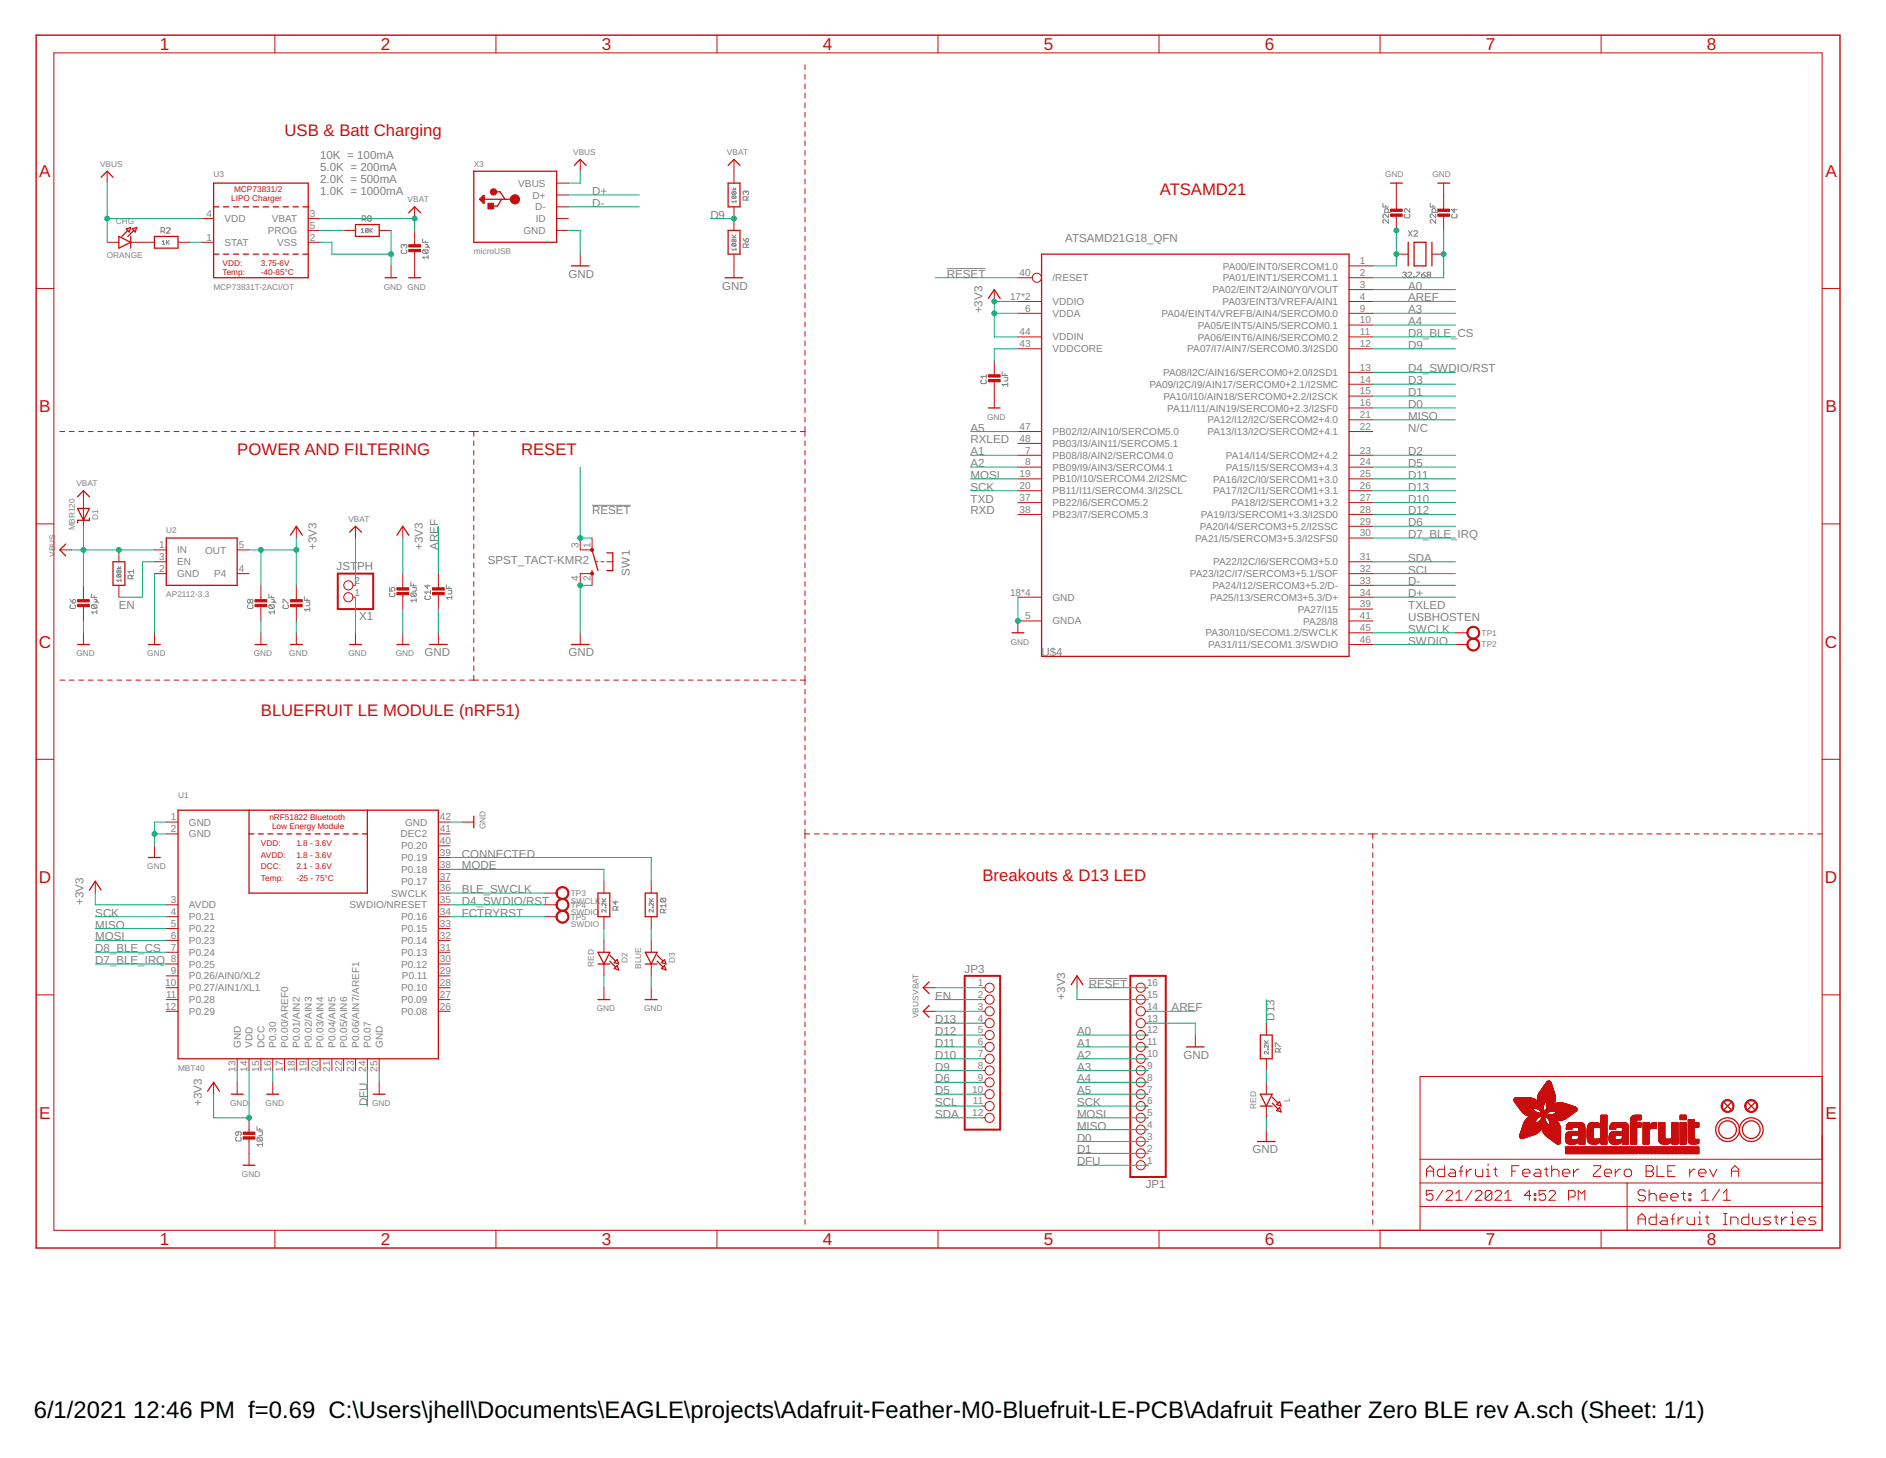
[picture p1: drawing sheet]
<svg xmlns="http://www.w3.org/2000/svg" width="279mm" height="216mm" viewBox="0 0 279 216" stroke-linecap="round" stroke-linejoin="round" font-family="sans-serif">
<defs><g id="words">
<g font-size="3.5">
<text x="5" y="209.9">6/1/2021</text>
<text x="19.7" y="209.9">12:46 PM f=0.69 C:\Users\jhell\Documents\EAGLE\projects\Adafruit-Feather-M0-Bluefruit-LE-PCB\Adafruit Feather Zero BLE rev A.sch (Sheet: 1/1)</text>
</g>
<g font-size="2.5" fill="#c90d0c">
<text x="23.7" y="7.4">1</text>
<text x="56.4" y="7.4">2</text>
<text x="89.1" y="7.4">3</text>
<text x="121.9" y="7.4">4</text>
<text x="154.6" y="7.4">5</text>
<text x="187.4" y="7.4">6</text>
<text x="220.1" y="7.4">7</text>
<text x="252.9" y="7.4">8</text>
<text x="42.2" y="20.1">USB &amp; Batt Charging</text>
<text x="5.8" y="26.2">A</text>
<text x="171.8" y="28.9">ATSAMD21</text>
<text x="270.4" y="26.2">A</text>
<text x="5.8" y="61">B</text>
<text x="270.4" y="61">B</text>
<text x="35.1" y="67.4">POWER AND FILTERING</text>
<text x="77.2" y="67.4">RESET</text>
<text x="5.8" y="95.9">C</text>
<text x="270.4" y="95.9">C</text>
<text x="38.6" y="106">BLUEFRUIT LE MODULE (nRF51)</text>
<text x="5.8" y="130.8">D</text>
<text x="145.5" y="130.5">Breakouts &amp; D13 LED</text>
<text x="270.4" y="130.8">D</text>
<text x="5.8" y="165.6">E</text>
<text x="270.4" y="165.6">E</text>
<text x="23.7" y="184.4">1</text>
<text x="56.4" y="184.4">2</text>
<text x="89.1" y="184.4">3</text>
<text x="121.9" y="184.4">4</text>
<text x="154.6" y="184.4">5</text>
<text x="187.4" y="184.4">6</text>
<text x="220.1" y="184.4">7</text>
<text x="252.9" y="184.4">8</text>
</g>
<g font-size="1.7" fill="#808080">
<text x="47.4" y="23.6">10K = 100mA</text>
<text x="47.4" y="25.4">5.0K = 200mA</text>
<text x="47.4" y="27.1">2.0K = 500mA</text>
<text x="47.4" y="28.9">1.0K = 1000mA</text>
<text x="87.7" y="28.9">D+</text>
<text x="87.7" y="30.6">D-</text>
<text x="105.2" y="32.4">D9</text>
<text x="157.8" y="35.9">ATSAMD21G18_QFN</text>
<text x="84.2" y="41.1">GND</text>
<text x="140.3" y="41.1">RESET</text>
<text x="107" y="42.9">GND</text>
<text x="145.5" y="46.4" transform="rotate(-90 145.5 46.4)">+3V3</text>
<text x="208.6" y="46.4">A3</text>
<text x="208.6" y="44.6">AREF</text>
<text x="208.6" y="42.9">A0</text>
<text x="208.6" y="48.1">A4</text>
<text x="208.6" y="51.6">D9</text>
<text x="208.6" y="49.9">D8_BLE_CS</text>
<text x="208.6" y="58.7">D1</text>
<text x="208.6" y="56.9">D3</text>
<text x="208.6" y="55.1">D4_SWDIO/RST</text>
<text x="143.8" y="65.7">RXLED</text>
<text x="143.8" y="63.9">A5</text>
<text x="208.6" y="63.9">N/C</text>
<text x="208.6" y="62.2">MISO</text>
<text x="208.6" y="60.4">D0</text>
<text x="143.8" y="70.9">MOSI</text>
<text x="143.8" y="69.2">A2</text>
<text x="143.8" y="67.4">A1</text>
<text x="208.6" y="70.9">D11</text>
<text x="208.6" y="69.2">D5</text>
<text x="208.6" y="67.4">D2</text>
<text x="87.7" y="76.2">RESET</text>
<text x="143.8" y="74.4">TXD</text>
<text x="143.8" y="76.2">RXD</text>
<text x="143.8" y="72.7">SCK</text>
<text x="208.6" y="76.2">D12</text>
<text x="208.6" y="72.7">D13</text>
<text x="208.6" y="77.9">D6</text>
<text x="208.6" y="74.4">D10</text>
<text x="46.9" y="81.4" transform="rotate(-90 46.9 81.4)">+3V3</text>
<text x="62.7" y="81.4" transform="rotate(-90 62.7 81.4)">+3V3</text>
<text x="64.9" y="81.4" transform="rotate(-90 64.9 81.4)">AREF</text>
<text x="72.2" y="83.5">SPST_TACT-KMR2</text>
<text x="208.6" y="83.2">SDA</text>
<text x="208.6" y="79.7">D7_BLE_IRQ</text>
<text x="49.9" y="84.4">JST</text>
<text x="52.9" y="84.4">PH</text>
<text x="93.3" y="85.2" transform="rotate(-90 93.3 85.2)">SW1</text>
<text x="208.6" y="84.9">SCL</text>
<text x="208.6" y="88.4">D+</text>
<text x="208.6" y="86.7">D-</text>
<text x="17.6" y="90.2">EN</text>
<text x="53.2" y="91.9">X1</text>
<text x="208.6" y="90.2">TXLED</text>
<text x="208.6" y="91.9">USBHOSTEN</text>
<text x="208.6" y="93.7">SWCLK</text>
<text x="208.6" y="95.4">SWDIO</text>
<text x="62.9" y="97.2">GND</text>
<text x="84.2" y="97.2">GND</text>
<text x="154.3" y="97.2">U$4</text>
<text x="68.4" y="128.7">MODE</text>
<text x="68.4" y="127">CONNECTED</text>
<text x="12.4" y="134" transform="rotate(-90 12.4 134)">+3V3</text>
<text x="14.1" y="137.5">MISO</text>
<text x="14.1" y="135.7">SCK</text>
<text x="68.4" y="134">D4_SWDIO/RST</text>
<text x="68.4" y="135.7">FCTRYRST</text>
<text x="68.4" y="132.2">BLE_SWCLK</text>
<text x="14.1" y="139.3">MOSI</text>
<text x="14.1" y="141">D8_BLE_CS</text>
<text x="14.1" y="142.8">D7_BLE_IRQ</text>
<text x="138.5" y="148">EN</text>
<text x="142.9" y="144.1">JP3</text>
<text x="157.8" y="148" transform="rotate(-90 157.8 148)">+3V3</text>
<text x="161.3" y="146.3">RESET</text>
<text x="173.6" y="149.8">AREF</text>
<text x="138.5" y="155">D11</text>
<text x="138.5" y="153.3">D12</text>
<text x="138.5" y="151.5">D13</text>
<text x="159.6" y="155">A1</text>
<text x="159.6" y="153.3">A0</text>
<text x="188.8" y="151.1" transform="rotate(-90 188.8 151.1)">D13</text>
<text x="138.5" y="158.5">D9</text>
<text x="138.5" y="160.3">D6</text>
<text x="138.5" y="156.8">D10</text>
<text x="159.6" y="160.3">A4</text>
<text x="159.6" y="158.5">A3</text>
<text x="159.6" y="156.8">A2</text>
<text x="175.3" y="156.8">GND</text>
<text x="29.9" y="163.8" transform="rotate(-90 29.9 163.8)">+3V3</text>
<text x="54.4" y="163.8" transform="rotate(-90 54.4 163.8)">DFU</text>
<text x="138.5" y="163.8">SCL</text>
<text x="138.5" y="165.5">SDA</text>
<text x="138.5" y="162">D5</text>
<text x="159.6" y="165.5">MOSI</text>
<text x="159.6" y="167.3">MISO</text>
<text x="159.6" y="163.8">SCK</text>
<text x="159.6" y="162">A5</text>
<text x="159.6" y="170.8">D1</text>
<text x="159.6" y="169">D0</text>
<text x="159.6" y="172.5">DFU</text>
<text x="185.6" y="170.8">GND</text>
<text x="169.7" y="176">JP1</text>
</g>
<g font-size="1.5" fill="#808080">
<text x="76.8" y="27.6">VBUS</text>
<text x="78.9" y="29.4">D+</text>
<text x="30.6" y="32.1">4</text>
<text x="30.6" y="35.6">1</text>
<text x="33.3" y="32.9">VDD</text>
<text x="39.7" y="34.7">PROG</text>
<text x="40.3" y="32.9">VBAT</text>
<text x="45.9" y="32.1">3</text>
<text x="45.9" y="33.9">5</text>
<text x="45.9" y="35.6">2</text>
<text x="77.5" y="34.7">GND</text>
<text x="79.3" y="31.2">D-</text>
<text x="79.4" y="32.9">ID</text>
<text x="33.3" y="36.4">STAT</text>
<text x="41.1" y="36.4">VSS</text>
<text x="151" y="40.9">40</text>
<text x="155.9" y="41.7">/RESET</text>
<text x="181.1" y="39.9">PA00/EINT0/SERCOM1.0</text>
<text x="181.1" y="41.7">PA01/EINT1/SERCOM1.1</text>
<text x="201.5" y="39.1">1</text>
<text x="201.5" y="40.9">2</text>
<text x="149.6" y="44.4">17*2</text>
<text x="151.9" y="46.1">6</text>
<text x="155.9" y="46.9">VDDA</text>
<text x="155.9" y="45.2">VDDIO</text>
<text x="172.1" y="46.9">PA04/EINT4/VREFB/AIN4/SERCOM0.0</text>
<text x="179.6" y="43.4">PA02/EINT2/AIN0/Y0/VOUT</text>
<text x="181.1" y="45.2">PA03/EINT3/VREFA/AIN1</text>
<text x="201.5" y="42.6">3</text>
<text x="201.5" y="44.4">4</text>
<text x="201.5" y="46.1">9</text>
<text x="201.5" y="47.9">10</text>
<text x="151" y="49.6">44</text>
<text x="151" y="51.4">43</text>
<text x="155.9" y="50.4">VDDIN</text>
<text x="155.9" y="52.2">VDDCORE</text>
<text x="175.9" y="52.2">PA07/I7/AIN7/SERCOM0.3/I2SD0</text>
<text x="177.4" y="50.4">PA06/EINT6/AIN6/SERCOM0.2</text>
<text x="177.4" y="48.7">PA05/EINT5/AIN5/SERCOM0.1</text>
<text x="201.5" y="49.6">11</text>
<text x="201.5" y="51.4">12</text>
<text x="170.3" y="57.4">PA09/I2C/I9/AIN17/SERCOM0+2.1/I2SMC</text>
<text x="172.3" y="55.7">PA08/I2C/AIN16/SERCOM0+2.0/I2SD1</text>
<text x="172.4" y="59.2">PA10/I10/AIN18/SERCOM0+2.2/I2SCK</text>
<text x="201.5" y="56.7">14</text>
<text x="201.5" y="54.9">13</text>
<text x="201.5" y="58.4">15</text>
<text x="151" y="63.7">47</text>
<text x="151" y="65.4">48</text>
<text x="155.9" y="64.4">PB02/I2/AIN10/SERCOM5.0</text>
<text x="172.9" y="60.9">PA11/I11/AIN19/SERCOM0+2.3/I2SF0</text>
<text x="178.9" y="62.7">PA12/I12/I2C/SERCOM2+4.0</text>
<text x="178.9" y="64.4">PA13/I13/I2C/SERCOM2+4.1</text>
<text x="201.5" y="60.2">16</text>
<text x="201.5" y="61.9">21</text>
<text x="201.5" y="63.7">22</text>
<text x="151" y="70.7">19</text>
<text x="151.9" y="67.2">7</text>
<text x="151.9" y="68.9">8</text>
<text x="155.9" y="67.9">PB08/I8/AIN2/SERCOM4.0</text>
<text x="155.9" y="69.7">PB09/I9/AIN3/SERCOM4.1</text>
<text x="155.9" y="71.4">PB10/I10/SERCOM4.2/I2SMC</text>
<text x="155.9" y="66.2">PB03/I3/AIN11/SERCOM5.1</text>
<text x="179.7" y="71.5">PA16/I2C/I0/SERCOM1+3.0</text>
<text x="181.6" y="69.7">PA15/I15/SERCOM3+4.3</text>
<text x="181.6" y="67.9">PA14/I14/SERCOM2+4.2</text>
<text x="201.5" y="70.7">25</text>
<text x="201.5" y="68.9">24</text>
<text x="201.5" y="67.2">23</text>
<text x="151" y="72.4">20</text>
<text x="151" y="74.2">37</text>
<text x="151" y="75.9">38</text>
<text x="155.9" y="73.2">PB11/I11/SERCOM4.3/I2SCL</text>
<text x="155.9" y="74.9">PB22/I6/SERCOM5.2</text>
<text x="155.9" y="76.7">PB23/I7/SERCOM5.3</text>
<text x="177.9" y="76.7">PA19/I3/SERCOM1+3.3/I2SD0</text>
<text x="179.7" y="73.2">PA17/I2C/I1/SERCOM1+3.1</text>
<text x="182.4" y="75">PA18/I2/SERCOM1+3.2</text>
<text x="201.5" y="72.4">26</text>
<text x="201.5" y="74.2">27</text>
<text x="201.5" y="75.9">28</text>
<text x="201.5" y="77.7">29</text>
<text x="23.6" y="81.2">1</text>
<text x="23.6" y="82.9">3</text>
<text x="26.2" y="82">IN</text>
<text x="26.2" y="83.7">EN</text>
<text x="30.4" y="82">OUT</text>
<text x="35.4" y="81.2">5</text>
<text x="85.7" y="81.2" transform="rotate(-90 85.7 81.2)">3</text>
<text x="87.5" y="81.2" transform="rotate(-90 87.5 81.2)">1</text>
<text x="177.1" y="80.2">PA21/I5/SERCOM3+5.3/I2SFS0</text>
<text x="177.7" y="78.5">PA20/I4/SERCOM3+5.2/I2SSC</text>
<text x="179.7" y="83.7">PA22/I2C/I6/SERCOM3+5.0</text>
<text x="201.5" y="82.9">31</text>
<text x="201.5" y="79.4">30</text>
<text x="23.6" y="84.7">2</text>
<text x="26.2" y="85.5">GND</text>
<text x="31.7" y="85.5">P4</text>
<text x="35.4" y="84.7">4</text>
<text x="52.5" y="88.2">1</text>
<text x="52.5" y="86.4">2</text>
<text x="85.7" y="86" transform="rotate(-90 85.7 86)">4</text>
<text x="87.5" y="86" transform="rotate(-90 87.5 86)">2</text>
<text x="149.6" y="88.2">18*4</text>
<text x="155.9" y="89">GND</text>
<text x="176.3" y="85.5">PA23/I2C/I7/SERCOM3+5.1/SOF</text>
<text x="179.3" y="89">PA25/I13/SERCOM3+5.3/D+</text>
<text x="179.6" y="87.2">PA24/I12/SERCOM3+5.2/D-</text>
<text x="201.5" y="84.7">32</text>
<text x="201.5" y="86.4">33</text>
<text x="201.5" y="88.2">34</text>
<text x="201.5" y="89.9">39</text>
<text x="151.9" y="91.7">5</text>
<text x="155.9" y="92.5">GNDA</text>
<text x="178.6" y="94.2">PA30/I10/SECOM1.2/SWCLK</text>
<text x="179" y="96">PA31/I11/SECOM1.3/SWDIO</text>
<text x="192.3" y="90.7">PA27/I15</text>
<text x="193.1" y="92.5">PA28/I8</text>
<text x="201.5" y="91.7">41</text>
<text x="201.5" y="93.5">45</text>
<text x="201.5" y="95.2">46</text>
<text x="25.3" y="121.5">1</text>
<text x="25.3" y="123.2">2</text>
<text x="28" y="122.3">GND</text>
<text x="28" y="124">GND</text>
<text x="59.3" y="124">DEC2</text>
<text x="59.4" y="125.8">P0.20</text>
<text x="60" y="122.3">GND</text>
<text x="65.2" y="125">40</text>
<text x="65.2" y="123.2">41</text>
<text x="65.2" y="121.5">42</text>
<text x="59.4" y="131">P0.17</text>
<text x="59.4" y="129.3">P0.18</text>
<text x="59.4" y="127.5">P0.19</text>
<text x="65.2" y="132">36</text>
<text x="65.2" y="130.2">37</text>
<text x="65.2" y="128.5">38</text>
<text x="65.2" y="126.7">39</text>
<text x="25.3" y="133.7">3</text>
<text x="25.3" y="135.5">4</text>
<text x="25.3" y="137.3">5</text>
<text x="28" y="134.5">AVDD</text>
<text x="28" y="136.3">P0.21</text>
<text x="51.8" y="134.5">SWDIO/NRESET</text>
<text x="57.9" y="132.8">SWCLK</text>
<text x="59.4" y="136.3">P0.16</text>
<text x="65.2" y="137.3">33</text>
<text x="65.2" y="135.5">34</text>
<text x="65.2" y="133.7">35</text>
<text x="25.3" y="139">6</text>
<text x="25.3" y="140.8">7</text>
<text x="25.3" y="142.5">8</text>
<text x="28" y="138">P0.22</text>
<text x="28" y="139.8">P0.23</text>
<text x="28" y="141.5">P0.24</text>
<text x="28" y="143.3">P0.25</text>
<text x="59.4" y="143.3">P0.12</text>
<text x="59.4" y="141.5">P0.13</text>
<text x="59.4" y="139.8">P0.14</text>
<text x="59.4" y="138">P0.15</text>
<text x="65.2" y="142.5">30</text>
<text x="65.2" y="140.8">31</text>
<text x="65.2" y="139">32</text>
<text x="24.5" y="146">10</text>
<text x="24.5" y="149.5">12</text>
<text x="24.6" y="147.8">11</text>
<text x="25.3" y="144.3">9</text>
<text x="28" y="145">P0.26/AIN0/XL2</text>
<text x="28" y="146.8">P0.27/AIN1/XL1</text>
<text x="28" y="148.5">P0.28</text>
<text x="59.4" y="148.5">P0.09</text>
<text x="59.4" y="146.8">P0.10</text>
<text x="59.6" y="145">P0.11</text>
<text x="65.2" y="149.5">26</text>
<text x="65.2" y="147.8">27</text>
<text x="65.2" y="146">28</text>
<text x="65.2" y="144.3">29</text>
<text x="144.9" y="146">1</text>
<text x="144.9" y="147.8">2</text>
<text x="144.9" y="149.5">3</text>
<text x="169.9" y="149.5">14</text>
<text x="169.9" y="147.8">15</text>
<text x="169.9" y="146">16</text>
<text x="28" y="150.3">P0.29</text>
<text x="35.7" y="155.2" transform="rotate(-90 35.7 155.2)">GND</text>
<text x="37.4" y="155.2" transform="rotate(-90 37.4 155.2)">VDD</text>
<text x="39.2" y="155.2" transform="rotate(-90 39.2 155.2)">DCC</text>
<text x="40.9" y="155.2" transform="rotate(-90 40.9 155.2)">P0.30</text>
<text x="42.7" y="155.2" transform="rotate(-90 42.7 155.2)">P0.00/AREF0</text>
<text x="44.4" y="155.2" transform="rotate(-90 44.4 155.2)">P0.01/AIN2</text>
<text x="46.2" y="155.2" transform="rotate(-90 46.2 155.2)">P0.02/AIN3</text>
<text x="47.9" y="155.2" transform="rotate(-90 47.9 155.2)">P0.03/AIN4</text>
<text x="49.7" y="155.2" transform="rotate(-90 49.7 155.2)">P0.04/AIN5</text>
<text x="51.4" y="155.2" transform="rotate(-90 51.4 155.2)">P0.05/AIN6</text>
<text x="53.2" y="155.2" transform="rotate(-90 53.2 155.2)">P0.06/AIN7/AREF1</text>
<text x="54.9" y="155.2" transform="rotate(-90 54.9 155.2)">P0.07</text>
<text x="56.7" y="155.2" transform="rotate(-90 56.7 155.2)">GND</text>
<text x="59.4" y="150.3">P0.08</text>
<text x="144.9" y="151.3">4</text>
<text x="144.9" y="153">5</text>
<text x="144.9" y="154.8">6</text>
<text x="169.9" y="154.8">11</text>
<text x="169.9" y="153">12</text>
<text x="169.9" y="151.3">13</text>
<text x="34.9" y="158.7" transform="rotate(-90 34.9 158.7)">13</text>
<text x="36.7" y="158.7" transform="rotate(-90 36.7 158.7)">14</text>
<text x="38.4" y="158.7" transform="rotate(-90 38.4 158.7)">15</text>
<text x="40.2" y="158.7" transform="rotate(-90 40.2 158.7)">16</text>
<text x="41.9" y="158.7" transform="rotate(-90 41.9 158.7)">17</text>
<text x="43.7" y="158.7" transform="rotate(-90 43.7 158.7)">18</text>
<text x="45.4" y="158.7" transform="rotate(-90 45.4 158.7)">19</text>
<text x="47.2" y="158.7" transform="rotate(-90 47.2 158.7)">20</text>
<text x="48.9" y="158.7" transform="rotate(-90 48.9 158.7)">21</text>
<text x="50.7" y="158.7" transform="rotate(-90 50.7 158.7)">22</text>
<text x="52.4" y="158.7" transform="rotate(-90 52.4 158.7)">23</text>
<text x="54.2" y="158.7" transform="rotate(-90 54.2 158.7)">24</text>
<text x="55.9" y="158.7" transform="rotate(-90 55.9 158.7)">25</text>
<text x="144" y="161.8">10</text>
<text x="144.9" y="156.5">7</text>
<text x="144.9" y="158.3">8</text>
<text x="144.9" y="160">9</text>
<text x="169.9" y="161.8">7</text>
<text x="169.9" y="160">8</text>
<text x="169.9" y="158.3">9</text>
<text x="169.9" y="156.5">10</text>
<text x="144" y="165.3">12</text>
<text x="144.1" y="163.5">11</text>
<text x="169.9" y="167">4</text>
<text x="169.9" y="165.3">5</text>
<text x="169.9" y="163.5">6</text>
<text x="169.9" y="172.3">1</text>
<text x="169.9" y="170.5">2</text>
<text x="169.9" y="168.8">3</text>
</g>
<g font-size="1.2" fill="#808080">
<text x="84.9" y="22.9">VBUS</text>
<text x="107.7" y="22.9">VBAT</text>
<text x="14.8" y="24.7">VBUS</text>
<text x="31.6" y="26.2">U3</text>
<text x="60.4" y="29.9">VBAT</text>
<text x="70.2" y="24.7">X3</text>
<text x="205.2" y="26.2">GND</text>
<text x="212.2" y="26.2">GND</text>
<text x="17.1" y="33.2">CHG</text>
<text x="15.8" y="38.2">ORANGE</text>
<text x="70.2" y="37.6">microUSB</text>
<text x="31.6" y="42.9">MCP73831T-2ACI/OT</text>
<text x="56.9" y="42.9">GND GND</text>
<text x="146.2" y="62.2">GND</text>
<text x="11.3" y="72">VBAT</text>
<text x="14.6" y="77" transform="rotate(-90 14.6 77)">D1</text>
<text x="51.6" y="77.2">VBAT</text>
<text x="8.2" y="82.5" transform="rotate(-90 8.2 82.5)">VBUS</text>
<text x="11.1" y="78.5" transform="rotate(-90 11.1 78.5)">MBR120</text>
<text x="24.6" y="79">U2</text>
<text x="24.6" y="88.4">AP2112-3.3</text>
<text x="149.7" y="95.4">GND</text>
<text x="219.5" y="94.1">TP1</text>
<text x="219.5" y="95.9">TP2</text>
<text x="11.3" y="97.2">GND</text>
<text x="21.8" y="97.2">GND</text>
<text x="37.6" y="97.2">GND</text>
<text x="42.9" y="97.2">GND</text>
<text x="51.6" y="97.2">GND</text>
<text x="58.6" y="97.2">GND</text>
<text x="26.4" y="118.2">U1</text>
<text x="71.9" y="122.8" transform="rotate(-90 71.9 122.8)">GND</text>
<text x="21.8" y="128.7">GND</text>
<text x="84.6" y="132.7">TP3</text>
<text x="84.6" y="133.8">SWCLK</text>
<text x="84.6" y="134.4">TP4</text>
<text x="84.6" y="135.6">SWDIO</text>
<text x="84.6" y="136.2">TP5</text>
<text x="84.6" y="137.3">SWDIO</text>
<text x="88" y="143.2" transform="rotate(-90 88 143.2)">RED</text>
<text x="93" y="142.7" transform="rotate(-90 93 142.7)">D2</text>
<text x="95" y="143.5" transform="rotate(-90 95 143.5)">BLUE</text>
<text x="100" y="142.7" transform="rotate(-90 100 142.7)">D3</text>
<text x="88.4" y="149.8">GND</text>
<text x="95.4" y="149.8">GND</text>
<text x="136.1" y="150.8" transform="rotate(-90 136.1 150.8)">VBUSVBAT</text>
<text x="26.4" y="158.5">MBT40</text>
<text x="34.1" y="163.8">GND</text>
<text x="39.3" y="163.8">GND</text>
<text x="55.1" y="163.8">GND</text>
<text x="186.1" y="164.2" transform="rotate(-90 186.1 164.2)">RED</text>
<text x="191.1" y="163.2" transform="rotate(-90 191.1 163.2)">L</text>
<text x="35.8" y="174.3">GND</text>
</g>
<g font-size="1.2" fill="#c90d0c">
<text x="34.3" y="29.7">LIPO Charger</text>
<text x="34.7" y="28.4">MCP73831/2</text>
<text x="33" y="40.7">Temp:</text>
<text x="33" y="39.4">VDD:</text>
<text x="38.6" y="40.7">-40-85°C</text>
<text x="38.6" y="39.4">3.75-6V</text>
<text x="38.6" y="125.2">VDD:</text>
<text x="39.9" y="121.5">nRF51822 Bluetooth</text>
<text x="40.3" y="122.8">Low Energy Module</text>
<text x="43.9" y="125.2">1.8 - 3.6V</text>
<text x="38.6" y="127">AVDD:</text>
<text x="38.6" y="130.5">Temp:</text>
<text x="38.6" y="128.7">DCC:</text>
<text x="43.9" y="127">1.8 - 3.6V</text>
<text x="43.9" y="128.7">2.1 - 3.6V</text>
<text x="43.9" y="130.5">-25 - 75°C</text>
</g>
</g></defs>
<g fill="none" stroke="#808080" stroke-width=".15">
<path d="M23.9 34.2h.4l.1-.1v-.3l-.1-.1h-.4v.8M24 35.8l.2-.2v.6M24 36.2h.4M24.1 34.2l.3 .3M24.7 33.8l.1-.1h.3l.1 .1v.2l-.5 .5h.5M24.7 35.6v.6M24.8 35.9l.3 .3M25.1 35.6l-.4 .4M53.5 34l.2-.2v.6M53.5 34.4h.4M53.7 32.5h.4l.1-.1v-.3l-.1-.1h-.4v.8M53.9 32.5l.3 .3"/>
<path d="M54.5 33.9v.4l-.1 .1-.3-.1M54.5 33.9l-.2-.1-.2 .1v.4M54.5 33.9l-.4 .4M54.6 32.4l-.1-.2 .1-.2h.3l.1 .1-.1 .3M54.6 32.4l-.1 .1 .1 .3h.3l.1-.2-.1-.2M54.6 32.4h.3M54.8 33.8v.6M54.9 34.1l.3 .3M55.2 33.8l-.4 .4M59.6 37l-.2 .1v.3l.2 .1h.5l.2-.1v-.3l-.2-.1M59.8 36.3l-.1-.1-.3 .1v.3l.2 .1M59.8 36.3l.2-.1 .3 .1v.3l-.2 .1"/>
<path d="M59.8 36.3v.2M62.6 35.4v.5h.8M62.7 37h.6l.1 .1v.3l-.1 .1M62.7 37l-.1 .1v.3l.1 .1h.6M62.7 37l.6 .5M63 36.2h.3l.1 .1-.1 .3M63 36.6h.5l.2 .1M63 35.7v.2M63.4 38.1h-.8l.3 .3M63.4 37.8v.6M108.4 28.1h.6M108.4 35.2h.6"/>
<path d="M108.4 34.8l.4 .4M108.5 28.4h.4l.1 .1-.1 .3M108.5 29h.4l.1 .1-.1 .3M108.5 35.4h.4l.1 .1-.1 .3M108.5 36.1h.4l.1 .1-.1 .3M108.5 29l-.1 .3 .5 .1M108.5 28.4l-.1 .1 .1 .3h.4M108.5 35.4l-.1 .3 .5 .1M108.5 36.1l-.1 .1 .1 .3h.4M108.5 29l.4 .4M108.5 28.4l.4 .4M108.5 36.1l.4 .4"/>
<path d="M108.5 35.4l.4 .4M108.6 27.8l.2 .3 .2-.3M109 29.8h-.6l.2 .3M109 29.7v.4M109 36.7v.4M109 36.9h-.6l.2 .2M109 34.8l-.3 .3M110.1 35.3l.4 .5M110.5 28.4l-.1-.1-.3 .1v.3l.1 .1M110.5 28.4l.1-.1 .3 .1v.3l-.1 .1M110.5 28.4v.2M110.5 35.4l.3-.1 .1 .1v.3l-.1 .1h-.3z"/>
<path d="M110.6 29.6v-.4l-.1-.1h-.3l-.1 .1v.4h.8M110.6 36.6v-.4l-.1-.1h-.3l-.1 .1v.4h.8M110.9 29.1l-.3 .3M110.9 36.1l-.3 .3M140.3 39.8h5.7M204.9 30.1v.5h.8M205.3 30.4v.2M205.7 31.5v-.4l-.2-.2h-.2l-.2 .2v.4h.9M205.7 31.7v.6l-.6-.6-.2 .2v.2l.1 .2M205.7 32.5v.6l-.6-.6-.2 .2v.2l.1 .2M208.2 31.7l-.2 .2v.2l.2 .2h.5l.2-.2v-.2l-.2-.2M208.7 34.2l.5 .8"/>
<path d="M208.9 30.9v.6l-.6-.6-.3 .2v.2l.2 .2M209.2 34.2l-.5 .8M209.5 34.3l.1-.1h.3l.1 .1v.1l-.5 .6h.5M211.9 30.1v.5h.8M212.3 30.4v.2M212.7 32.5v.6l-.5-.6-.3 .2v.2l.1 .2M212.7 31.7v.6l-.5-.6-.3 .2v.2l.1 .2M212.7 31.5v-.4l-.1-.2h-.3l-.1 .2v.4h.8M215.2 31.7l-.1 .2v.2l.1 .2h.5l.2-.2v-.2l-.2-.2M215.5 30.9v.6l-.4-.4h.8M145.4 56.3l-.1 .1v.3l.1 .1h.6l.1-.1v-.3l-.1-.1M146.1 55.5v.5"/>
<path d="M146.1 55.7h-.8l.3 .3M148.5 55.1v.5h.8M148.7 55.9h.6v.4l-.2 .1h-.4M148.9 55.3v.3M149.3 56.9h-.8l.2 .3M149.3 56.7v.5M207.8 40.4l.1-.1h.3l.1 .1-.1 .3M208 40.7h.2M208.2 40.7l.1 .1-.1 .3h-.3l-.1-.1M208.6 40.4l.1-.1h.3l.1 .1v.2l-.5 .5h.5M209.4 41h.1v.1h-.1zM209.8 40.3h.5v.1l-.5 .6v.1"/>
<path d="M210.6 40.7h.4l.1 .3-.1 .1h-.3l-.1-.1zM211.1 40.3l-.5 .4M211.5 40.7l-.1-.1 .1-.3h.3l.1 .1-.1 .3M211.5 40.7h.3M211.5 40.7l-.1 .1 .1 .3h.3l.1-.1-.1-.3M87.7 74.8h5.7M10.4 88.8l.4 .5M10.5 89.6l-.1 .1v.3l.1 .1h.5l.2-.1v-.3l-.2-.1M10.8 88.9l.2-.1 .2 .1v.3l-.2 .1h-.2zM13.5 87.9v.6h.9M13.7 89.6h.5l.2 .1v.3l-.2 .1M13.7 89.6l-.2 .1v.3l.2 .1h.5"/>
<path d="M13.7 89.6l.5 .5M13.9 88.8h.3l.2 .1-.2 .3M13.9 89.2h.6l.1 .1M13.9 88.2v.3M14.4 90.6h-.9l.3 .3M14.4 90.4v.5M17.3 84.2h.6M17.4 84.4h.4l.1 .1-.1 .3M17.4 85.1h.4l.1 .1-.1 .3M17.4 85.1l-.1 .1 .1 .3h.4M17.4 84.4l-.1 .1 .1 .3h.4M17.4 85.1l.4 .4"/>
<path d="M17.4 84.4l.4 .4M17.5 83.9l.2 .3 .2-.3M17.9 85.9h-.6l.2 .2M17.9 85.7v.4M19.5 85.7v-.4l-.1-.1h-.3l-.1 .1v.4h.8M19.8 85.2l-.3 .2M19.8 84.6h-.8l.2 .3M19.8 84.4v.5M36.8 89.6l-.1 .1v.3l.1 .1h.5l.2-.1v-.3l-.2-.1M37.1 88.9l-.2-.1-.2 .1v.3l.1 .1 .3-.1M37.1 88.9l.1-.1 .3 .1v.3l-.2 .1-.2-.1M37.1 88.9v.3"/>
<path d="M39.8 87.9v.6h.8M40 89.6l-.2 .1v.3l.2 .1h.5M40 89.6h.5l.1 .1v.3l-.1 .1M40 89.6l.5 .5M40.2 89.2h.6l.1 .1M40.2 88.8h.3l.1 .1-.1 .3M40.2 88.2v.3M40.6 90.6h-.8l.3 .3M40.6 90.4v.5M41.9 89.3v-.5h.2l.5 .5h.1M42.1 89.6l-.2 .1v.3l.2 .1h.5l.1-.1v-.3l-.1-.1M45.1 88.3v.6h.8"/>
<path d="M45.4 89.2h.5v.4l-.1 .1h-.4M45.5 88.6v.3M45.9 90.2h-.8l.3 .3M45.9 90v.5M57.7 87v.5h.4l-.1-.2 .1-.3h.3l.1 .1v.3l-.1 .1M57.8 87.8l-.1 .1v.3l.1 .1h.6l.1-.1v-.3l-.1-.1M60.9 86.2v.5h.8M61 87.8h.5l.2 .1v.3l-.2 .1M61 87.8l-.1 .1v.3l.1 .1h.5M61 87.8l.5 .5M61.1 87h.6v.4l-.2 .1h-.4M61.3 86.5v.2"/>
<path d="M61.7 88.9h-.8l.2 .3M61.7 88.6v.6M63.1 88.2l-.2 .1v.3l.2 .2h.5l.2-.2v-.3l-.2-.1M63.4 86.6v.5l-.5-.4h.9M63.8 87.4v.5M63.8 87.7h-.9l.3 .2M66.1 86.6v.5h.8M66.4 87.4h.5v.4l-.1 .1h-.4M66.5 86.9v.2M66.9 88.5h-.8l.3 .3M66.9 88.2v.6M89.2 133.5h.6"/>
<path d="M89.2 133.1l.4 .4M89.7 134.3h.1v.1h-.1zM89.8 133.7v.4l-.4-.4-.2 .1 .1 .3M89.8 134.7v.4l-.4-.4-.2 .1 .1 .3M89.8 133.1l-.3 .2M91.2 133.4v.6l-.4-.4h.8M91.4 134.8v-.4l-.2-.2h-.2l-.2 .2v.4h.8M91.6 134.2l-.2 .3M96.2 133.5h.6M96.2 133.1l.4 .4M96.7 134.3h.1v.1h-.1zM96.8 134.7v.4l-.4-.4-.2 .1 .1 .3"/>
<path d="M96.8 133.7v.4l-.4-.4-.2 .1 .1 .3M96.8 133.1l-.3 .2M98 133l-.2 .2v.2l.2 .2h.5M98 133h.5l.1 .2v.2l-.1 .2M98 133l.5 .6M98.4 135.2v-.4l-.2-.2h-.2l-.2 .2v.4h.8M98.6 134.6l-.2 .3M98.6 134.1h-.8l.3 .3M98.6 133.8v.6M161.3 144.9h5.7M187.3 154.5h.6M187.3 154.1l.4 .4"/>
<path d="M187.8 155.3h.1v.1h-.1zM187.9 154.7v.4l-.4-.4-.2 .1 .1 .3M187.9 155.7v.4l-.4-.4-.2 .1 .1 .3M187.9 154.1l-.3 .3M188.9 155v-.5h.2l.5 .5h.1M189.5 155.8v-.4l-.2-.1h-.2l-.2 .1v.4h.8M189.7 155.3l-.2 .2M35.1 168.4l-.2 .2v.2l.2 .2h.5l.1-.2v-.2l-.1-.2M35.3 167.6v.4l-.1 .1-.3-.1v-.3l.2-.1h.5l.1 .1v.3l-.1 .1M38.1 166.8v.5h.8M38.2 168.4h.6l.1 .2v.2l-.1 .2M38.2 168.4l-.1 .2v.2l.1 .2h.6"/>
<path d="M38.2 168.4l.6 .6M38.4 167.6h.5v.4l-.1 .1h-.4M38.5 167.1v.2M38.9 169.5h-.8l.3 .3M38.9 169.2v.6"/>
</g>
<g fill="none" stroke="#c90d0c" stroke-width=".15">
<path d="M8 7.8h261.9v174.4h-261.9zM40.7 5.2v2.6M73.5 5.2v2.6M106.2 5.2v2.6M119.3 9.6v.7M119.3 11v.7M119.3 12.4v.7M119.3 13.8v.7M119.3 15.2v.8M119.3 16.6v.8M119.3 18.1v.7M119.3 19.5v.7"/>
<path d="M139 5.2v2.6M171.7 5.2v2.6M204.4 5.2v2.6M237.2 5.2v2.6M15.9 35.9h1.7M15.9 25.4v1.7M19.4 35.9h3.5M26.4 35.9h1.7M29.9 32.4h1.7M29.9 35.9h1.7M45.7 34.1h1.7M45.7 32.4h1.7"/>
<path d="M45.7 35.9h1.7M50.9 34.1h1.8M56.2 34.1h1.7M57.9 39.4v1.7M61.4 30.6v1.8M61.4 34.1v2.3M61.4 37.1v4M82.5 28.9h1.7M82.5 30.6h1.7M82.5 27.1h1.7M82.5 34.1h1.7M82.5 32.4h1.7"/>
<path d="M86 23.6v1.8M86 37.6v1.8M108.7 23.6v3.5M108.7 30.6v3.5M108.7 37.6v3.5M119.3 20.9v.7M119.3 22.3v.7M119.3 23.7v.7M119.3 25.1v.7M119.3 26.5v.7M119.3 27.9v.8M119.3 29.3v.8"/>
<path d="M119.3 30.8v.7M119.3 32.2v.7M119.3 33.6v.7M119.3 35v.7M119.3 36.4v.7M119.3 37.8v.7M119.3 39.2v.7M199.9 39.4h3.5M206.9 27.1v4M206.9 31.9v2.2M206.9 37.6h1.7M212.1 37.6h1.8"/>
<path d="M213.9 27.1v4M213.9 31.9v2.2M5.4 42.7h2.6M119.3 40.6v.7M119.3 42v.8M119.3 43.4v.8M119.3 44.9v.7M119.3 46.3v.7M119.3 47.7v.7M119.3 49.1v.7M119.3 50.5v.7M119.3 51.9v.7"/>
<path d="M119.3 53.3v.7M119.3 54.7v.8M119.3 56.1v.8M119.3 57.6v.7M119.3 58.9v.8M147.3 42.9v1.7M147.3 53.4v2.3M147.3 56.4v4M150.8 46.4h3.5M150.8 41.1h2.1M150.8 49.9h3.5M150.8 44.6h3.5"/>
<path d="M150.8 51.6h3.5M199.9 46.4h3.5M199.9 56.9h3.5M199.9 55.1h3.5M199.9 58.7h3.5M199.9 41.1h3.5M199.9 49.9h3.5M199.9 42.9h3.5M199.9 44.6h3.5M199.9 48.1h3.5M199.9 51.6h3.5M269.9 42.7h2.7"/>
<path d="M5.4 77.6h2.6M8.9 63.9h.7M10.3 63.9h.7M11.7 63.9h.7M12.4 72.7v5.2M13.1 63.9h.7M14.5 63.9h.7M15.9 63.9h.7M17.3 63.9h.7M18.7 63.9h.8M20.1 63.9h.7M21.5 63.9h.8"/>
<path d="M22.9 63.9h.8M24.4 63.9h.7M25.8 63.9h.7M27.2 63.9h.7M28.6 63.9h.7M30 63.9h.7M31.4 63.9h.7M32.8 63.9h.7M34.2 63.9h.7M35.6 63.9h.8M37 63.9h.8M38.5 63.9h.7"/>
<path d="M39.9 63.9h.7M41.3 63.9h.7M42.7 63.9h.7M43.9 77.9v1.8M44.1 63.9h.7M45.5 63.9h.7M46.9 63.9h.7M48.3 63.9h.7M49.7 63.9h.8M51.1 63.9h.8M52.6 63.9h.7M52.7 77.9v1.8"/>
<path d="M54 63.9h.7M55.4 63.9h.7M56.8 63.9h.7M58.2 63.9h.7M59.6 63.9h.7M59.7 77.9v1.8M61 63.9h.7M62.4 63.9h.7M63.8 63.9h.8M65.2 63.9h.8M66.7 63.9h.7M68.1 63.9h.7"/>
<path d="M69.5 63.9h1.4M70.2 63.9v.7M70.2 65.3v.7M70.2 66.7v.7M70.2 68.1v.7M70.2 69.5v.7M70.2 70.8v.7M70.2 72.2v.7M70.2 73.6v.7M70.2 75v.7M70.2 76.4v.7M70.2 77.8v.7"/>
<path d="M70.2 79.2v.7M71.6 63.9h.7M73 63.9h.6M74.3 63.9h.7M75.7 63.9h.7M77.1 63.9h.7M78.5 63.9h.7M79.9 63.9h.7M81.2 63.9h.7M82.6 63.9h.7M84 63.9h.7M85.4 63.9h.7"/>
<path d="M86 79.7v1.7h1.7v-1.7M86.8 63.9h.7M88.2 63.9h.7M89.5 63.9h.7M90.9 63.9h.7M92.3 63.9h.7M93.7 63.9h.7M95.1 63.9h.7M96.5 63.9h.6M97.8 63.9h.7M99.2 63.9h.7M100.6 63.9h.7"/>
<path d="M102 63.9h.7M103.4 63.9h.7M104.7 63.9h.7M106.1 63.9h.7M107.5 63.9h.7M108.9 63.9h.7M110.3 63.9h.7M111.7 63.9h.7M113 63.9h.7M114.4 63.9h.7M115.8 63.9h.7M117.2 63.9h.7"/>
<path d="M118.6 63.9h.7M119.3 60.4v.7M119.3 61.8v.7M119.3 63.2v1.4M119.3 65.3v.7M119.3 66.7v.7M119.3 68.1v.7M119.3 69.5v.7M119.3 70.8v.7M119.3 72.2v.7M119.3 73.6v.7M119.3 75v.7"/>
<path d="M119.3 76.4v.7M119.3 77.8v.7M119.3 79.2v.7M150.8 63.9h3.5M150.8 70.9h3.5M150.8 72.7h3.5M150.8 74.4h3.5M150.8 76.2h3.5M150.8 69.2h3.5M150.8 67.4h3.5M150.8 65.7h3.5M199.9 63.9h3.5"/>
<path d="M199.9 70.9h3.5M199.9 72.7h3.5M199.9 74.4h3.5M199.9 76.2h3.5M199.9 69.2h3.5M199.9 60.4h3.5M199.9 67.4h3.5M199.9 62.2h3.5M199.9 77.9h3.5M199.9 79.7h3.5M269.9 77.6h2.7M8.9 81.4h1.7"/>
<path d="M12.4 86.7v2.3M12.4 89.7v2.2M12.4 93.7v1.7M17.6 81.4v1.8M17.6 86.7v1.7M22.9 93.7v1.7M22.9 83.2h1.7M22.9 84.9h1.7M22.9 81.4h1.7M35.1 84.9h1.8M35.1 81.4h1.8M38.7 86.7v2.3"/>
<path d="M38.7 89.7v2.2M38.7 93.7v1.7M43.9 86.7v2.3M43.9 89.7v2.2M43.9 93.7v1.7M52.3 88.4h.4M52.3 86.7h.4M52.7 93.7v1.7M59.7 84.9v2.3M59.7 87.9v2.3M59.7 93.7v1.7M64.9 84.9v2.3"/>
<path d="M64.9 87.9v2.3M64.9 93.7v1.7M70.2 80.6v.7M70.2 82v.7M70.2 83.4v.7M70.2 84.7v.7M70.2 86.1v.7M70.2 87.5v.7M70.2 88.9v.7M70.2 90.3v.7M70.2 91.7v.7M70.2 93.1v.7"/>
<path d="M70.2 94.4v.7M70.2 95.8v.7M70.2 97.2v.7M70.2 98.6v.7M86 86.7v-1.8h1.7v1.8M86 93.7v1.7M88.2 83.2h.4M89 83.2h.5M89.9 83.2h.9M119.3 80.6v.7M119.3 82v.7M119.3 83.4v.7"/>
<path d="M119.3 84.7v.7M119.3 86.1v.7M119.3 87.5v.7M119.3 88.9v.7M119.3 90.3v.7M119.3 91.7v.7M119.3 93.1v.7M119.3 94.4v.7M119.3 95.8v.7M119.3 97.2v.7M119.3 98.6v.7M150.8 88.4h3.5"/>
<path d="M154.3 91.9h-3.5v1.8M199.9 83.2h3.5M199.9 84.9h3.5M199.9 88.4h3.5M199.9 86.7h3.5M199.9 90.2h3.5M199.9 91.9h3.5M199.9 93.7h3.5M199.9 95.4h3.5M215.6 93.7h1.8M215.6 95.4h1.8M5.4 112.4h2.6"/>
<path d="M8.9 100.7h.7M10.3 100.7h.7M11.7 100.7h.7M13.1 100.7h.7M14.5 100.7h.7M15.9 100.7h.7M17.3 100.7h.7M18.7 100.7h.8M20.1 100.7h.7M21.5 100.7h.8M22.9 100.7h.8M24.4 100.7h.7"/>
<path d="M25.8 100.7h.7M27.2 100.7h.7M28.6 100.7h.7M30 100.7h.7M31.4 100.7h.7M32.8 100.7h.7M34.2 100.7h.7M35.6 100.7h.8M37 100.7h.8M38.5 100.7h.7M39.9 100.7h.7M41.3 100.7h.7"/>
<path d="M42.7 100.7h.7M44.1 100.7h.7M45.5 100.7h.7M46.9 100.7h.7M48.3 100.7h.7M49.7 100.7h.8M51.1 100.7h.8M52.6 100.7h.7M54 100.7h.7M55.4 100.7h.7M56.8 100.7h.7M58.2 100.7h.7"/>
<path d="M59.6 100.7h.7M61 100.7h.7M62.4 100.7h.7M63.8 100.7h.8M65.2 100.7h.8M66.7 100.7h.7M68.1 100.7h.7M69.5 100.7h1.4M70.2 100v.7M71.6 100.7h.7M73 100.7h.6M74.3 100.7h.7"/>
<path d="M75.7 100.7h.7M77.1 100.7h.7M78.5 100.7h.7M79.9 100.7h.7M81.2 100.7h.7M82.6 100.7h.7M84 100.7h.7M85.4 100.7h.7M86.8 100.7h.7M88.2 100.7h.7M89.5 100.7h.7M90.9 100.7h.7"/>
<path d="M92.3 100.7h.7M93.7 100.7h.7M95.1 100.7h.7M96.5 100.7h.6M97.8 100.7h.7M99.2 100.7h.7M100.6 100.7h.7M102 100.7h.7M103.4 100.7h.7M104.7 100.7h.7M106.1 100.7h.7M107.5 100.7h.7"/>
<path d="M108.9 100.7h.7M110.3 100.7h.7M111.7 100.7h.7M113 100.7h.7M114.4 100.7h.7M115.8 100.7h.7M117.2 100.7h.7M118.6 100.7h.7M119.3 100v1.4M119.3 102.1v.7M119.3 103.5v.7M119.3 104.8v.7"/>
<path d="M119.3 106.2v.7M119.3 107.6v.7M119.3 109v.7M119.3 110.4v.7M119.3 111.7v.7M119.3 113.1v.7M119.3 114.5v.7M119.3 115.9v.7M119.3 117.3v.7M119.3 118.7v.6M269.9 112.4h2.7M14.1 130.5v1.7"/>
<path d="M22.9 125.2v1.8M24.6 123.5h1.8M24.6 121.7h1.8M24.6 134h1.8M24.6 135.7h1.8M24.6 137.5h1.8M24.6 139.3h1.8M64.9 123.5h1.8M64.9 121.7h1.8M64.9 134h1.8M64.9 135.7h1.8M64.9 137.5h1.8"/>
<path d="M64.9 139.3h1.8M64.9 132.2h1.8M64.9 130.5h1.8M64.9 128.7h1.8M64.9 127h1.8M64.9 125.2h1.8M68.4 121.7h1.8M80.7 134h1.8M80.7 135.7h1.8M80.7 132.2h1.8M89.5 130.5v1.7M89.5 135.7v1.8"/>
<path d="M89.5 139.3v1.7M96.5 130.5v1.7M96.5 135.7v1.8M96.5 139.3v1.7M119.3 120v.7M119.3 121.4v.7M119.3 122.8v1.4M119.3 124.9v.7M119.3 126.3v.7M119.3 127.7v.7M119.3 129.1v.7M119.3 130.5v.6"/>
<path d="M119.3 131.8v.7M119.3 133.2v.7M119.3 134.6v.7M119.3 136v.7M119.3 137.4v.7M119.3 138.8v.7M119.3 123.5h.7M120.6 123.5h.7M122 123.5h.7M123.4 123.5h.7M124.8 123.5h.7M126.2 123.5h.7"/>
<path d="M127.6 123.5h.7M129 123.5h.7M130.4 123.5h.7M131.8 123.5h.7M133.2 123.5h.7M134.5 123.5h.8M135.9 123.5h.7M137.3 123.5h.7M138.7 123.5h.7M140.1 123.5h.7M141.5 123.5h.7M142.9 123.5h.7"/>
<path d="M144.3 123.5h.7M145.7 123.5h.7M147.1 123.5h.7M148.4 123.5h.7M149.8 123.5h.7M151.2 123.5h.7M152.6 123.5h.7M154 123.5h.7M155.4 123.5h.7M156.8 123.5h.7M158.2 123.5h.7M159.6 123.5h.7"/>
<path d="M161 123.5h.6M162.3 123.5h.7M163.7 123.5h.7M165.1 123.5h.7M166.5 123.5h.7M167.9 123.5h.7M169.3 123.5h.7M170.7 123.5h.7M172.1 123.5h.7M173.5 123.5h.7M174.9 123.5h.7M176.3 123.5h.7"/>
<path d="M177.6 123.5h.7M179 123.5h.7M180.4 123.5h.7M181.8 123.5h.7M183.2 123.5h.7M184.6 123.5h.7M186 123.5h.7M187.4 123.5h.7M188.8 123.5h.7M190.1 123.5h.8M191.5 123.5h.7M192.9 123.5h.7"/>
<path d="M194.3 123.5h.7M195.7 123.5h.7M197.1 123.5h.7M198.5 123.5h.7M199.9 123.5h.7M201.3 123.5h.7M202.7 123.5h1.4M203.4 123.5v.7M203.4 124.9v.7M203.4 126.3v.7M203.4 127.7v.7M203.4 129.1v.7"/>
<path d="M203.4 130.5v.6M203.4 131.8v.7M203.4 133.2v.7M203.4 134.6v.7M203.4 136v.7M203.4 137.4v.7M203.4 138.8v.7M204.8 123.5h.7M206.2 123.5h.7M207.6 123.5h.7M209 123.5h.7M210.4 123.5h.7"/>
<path d="M211.8 123.5h.7M213.2 123.5h.7M214.6 123.5h.7M216 123.5h.7M217.4 123.5h.7M218.8 123.5h.7M220.2 123.5h.7M221.6 123.5h.7M223 123.5h.7M224.4 123.5h.7M225.8 123.5h.7M227.2 123.5h.7"/>
<path d="M228.6 123.5h.7M230 123.5h.7M231.4 123.5h.7M232.8 123.5h.7M234.2 123.5h.7M235.6 123.5h.7M237 123.5h.7M238.4 123.5h.7M239.8 123.5h.7M241.2 123.5h.7M242.6 123.5h.7M244 123.5h.7"/>
<path d="M245.4 123.5h.7M246.8 123.5h.7M248.2 123.5h.7M249.6 123.5h.7M251 123.5h.7M252.4 123.5h.7M253.8 123.5h.7M255.2 123.5h.7M256.6 123.5h.7M258 123.5h.7M259.4 123.5h.7M260.8 123.5h.7"/>
<path d="M262.2 123.5h.7M263.6 123.5h.8M265 123.5h.7M266.4 123.5h.7M267.8 123.5h.7M269.2 123.5h.7M5.4 147.3h2.6M24.6 149.8h1.8M24.6 146.3h1.8M24.6 148h1.8M24.6 141h1.8M24.6 142.7h1.8"/>
<path d="M24.6 144.5h1.8M35.1 156.8v1.7M36.9 156.8v1.7M38.7 156.8v1.7M40.4 156.8v1.7M42.1 156.8v1.7M43.9 156.8v1.7M45.7 156.8v1.7M47.4 156.8v1.7M49.2 156.8v1.7M50.9 156.8v1.7M52.7 156.8v1.7"/>
<path d="M54.4 156.8v1.7M56.2 156.8v1.7M64.9 149.8h1.8M64.9 146.3h1.8M64.9 148h1.8M64.9 141h1.8M64.9 142.7h1.8M64.9 144.5h1.8M89.5 142.7v1.8M89.5 146.3v1.7M96.5 142.7v1.8M96.5 146.3v1.7"/>
<path d="M119.3 140.2v.7M119.3 141.6v.7M119.3 143v.7M119.3 144.4v.7M119.3 145.8v.7M119.3 147.2v.7M119.3 148.5v.8M119.3 149.9v.8M119.3 151.3v.7M119.3 152.7v.7M119.3 154.1v.7M119.3 155.5v.7"/>
<path d="M119.3 156.9v.7M119.3 158.3v.7M119.3 159.7v.7M136.8 149.8h1.7M136.8 146.3h1.7M145.5 149.8h.4M145.5 146.3h.4M145.5 158.5h.4M145.5 156.8h.4M145.5 155h.4M145.5 153.3h.4M145.5 151.5h.4"/>
<path d="M145.5 148h.4M159.6 144.5v1.8M169.7 149.8h.4M169.7 146.3h.4M169.7 158.5h.4M169.7 156.8h.4M169.7 155h.4M169.7 153.3h.4M169.7 151.5h.4M169.7 148h.4M177.1 153.3v1.7M187.6 151.5v1.8"/>
<path d="M187.6 156.8v1.7M203.4 140.2v.7M203.4 141.6v.7M203.4 143v.7M203.4 144.4v.7M203.4 145.8v.7M203.4 147.2v.7M203.4 148.5v.8M203.4 149.9v.8M203.4 151.3v.7M203.4 152.7v.7M203.4 154.1v.7"/>
<path d="M203.4 155.5v.7M203.4 156.9v.7M203.4 158.3v.7M203.4 159.7v.7M269.9 159.4h-59.5v22.8M269.9 147.3h2.7M31.6 160.3v1.7M35.1 160.3v1.7M36.9 165.5v2.3M36.9 168.5v4.1M40.4 160.3v1.7M56.2 160.3v1.7"/>
<path d="M119.3 161.1v.7M119.3 162.5v.7M119.3 163.9v.7M119.3 165.3v.7M119.3 166.7v.7M119.3 168.1v.7M119.3 169.5v.7M119.3 170.9v.7M119.3 172.2v.8M119.3 173.6v.7M119.3 175v.7M119.3 176.4v.7"/>
<path d="M119.3 177.8v.7M119.3 179.2v.7M145.5 165.5h.4M145.5 163.8h.4M145.5 162h.4M145.5 160.3h.4M169.7 172.6h.4M169.7 170.8h.4M169.7 169h.4M169.7 167.3h.4M169.7 165.5h.4M169.7 163.8h.4"/>
<path d="M169.7 162h.4M169.7 160.3h.4M187.6 160.3v1.7M187.6 163.8v1.7M187.6 167.3v1.7M203.4 161.1v.7M203.4 162.5v.7M203.4 163.9v.7M203.4 165.3v.7M203.4 166.7v.7M203.4 168.1v.7M203.4 169.5v.7"/>
<path d="M203.4 170.9v.7M203.4 172.2v.8M203.4 173.6v.7M203.4 175v.7M203.4 176.4v.7M203.4 177.8v.7M203.4 179.2v.7M210.4 178.7h59.5M210.4 175.2h59.5M210.4 171.7h59.5M211.3 174.2v-1.1l.6-.5 .5 .5v1.1M211.3 173.4h1.1"/>
<path d="M212.3 176.3h-1v.7l.5-.2h.2l.3 .2v.5l-.3 .2h-.4l-.3-.2M213.7 176.3l-.9 1.4M214 172.6v1.6h-.8l-.3-.3v-.5l.3-.3h.8M214.2 176.5l.3-.2h.4l.3 .2v.3l-1 .9h1M214.8 173.1h.5l.3 .3v.8h-.8l-.3-.3 .3-.2h.8M215.7 177.7h.9M215.7 176.8l.5-.5v1.4M216.2 173.4h.5M216.7 172.6l-.3 .3v1.3M217.2 173.1v1.1M218 173.1h-.2l-.6 .6M218.1 176.3l-1 1.4"/>
<path d="M218.6 176.5l.2-.2h.5l.2 .2v.3l-.9 .9h.9M218.6 173.1v.8l.2 .3h.8v-1.1M220.2 174.2h.5M220.2 173.1h.3v1.1M220.5 172.3v.3M221 176.5l-.3-.2h-.4l-.3 .2v1M221 176.5v1l-.3 .2h-.4l-.3-.2M221 176.5l-1 1M221.3 173.1h.5M221.5 176.5l.2-.2h.5l.2 .2v.3l-.9 .9h.9M221.5 172.9v1l.3 .3M222.9 177.7h1"/>
<path d="M222.9 176.8l.5-.5v1.4M224 173.4h.5M225 172.6h-1v1.6M225.6 173.7h1.1v-.3l-.3-.3h-.6l-.2 .3v.5l.2 .3h.6M226.8 177h-1l.8-.7v1.4M227.3 176.8h.2v.2h-.2zM227.3 177.5h.2v.2h-.2zM227.5 173.1h.5l.3 .3v.8h-.8l-.3-.3 .3-.2h.8M228.8 173.1h.5M229 176.3h-1v.7l.5-.2h.2l.3 .2v.5l-.3 .2h-.4l-.3-.2M229.1 172.9v1l.2 .3M229.5 176.5l.2-.2h.5l.2 .2v.3l-.9 .9h.9"/>
<path d="M229.9 173.4l.2-.3h.6l.2 .3v.8M229.9 172.6v1.6M231.5 173.7h1.1v-.3l-.3-.3h-.5l-.3 .3v.5l.3 .3h.5M232.4 177.2h.7l.2-.2v-.5l-.2-.2h-.7v1.4M233.1 173.1v1.1M233.8 177.7v-1.4l.5 .5 .5-.5v1.4M233.9 173.1h-.3l-.5 .6M236.1 172.6h1v.3l-1 1v.3h1M237.7 173.7h1v-.3l-.2-.3h-.6l-.2 .3v.5l.2 .3h.6M239.3 173.1v1.1M240.1 173.1h-.3l-.5 .6M240.6 173.4l.3-.3h.5l.3 .3v.5l-.3 .3h-.5l-.3-.3z"/>
<path d="M241 175.2v7M243.8 176.5l-.3-.3h-.5l-.3 .3v.2l.3 .3h.5l.3 .3v.2l-.3 .3h-.5l-.3-.3M243.9 173.4h.8M243.9 172.6h.8l.2 .3v.2l-.2 .3 .2 .3v.2l-.2 .3h-.8zM244.3 176.2v1.6M244.3 177l.3-.3h.5l.3 .3v.8M245.4 179.7v1.6h-.8l-.3-.2v-.6l.3-.3h.8M245.5 172.6v1.6h1M245.9 177.3h1.1v-.3l-.3-.3h-.5l-.3 .3v.5l.3 .3h.5M247.1 173.4h.5M247.5 177.3h1.1v-.3l-.3-.3h-.5l-.3 .3v.5l.3 .3h.5M248.1 179.7l-.3 .3v1.3"/>
<path d="M248.2 172.6h-1.1v1.6h1.1M249.1 176.7h.6M249.4 176.5v1l.3 .3M250.2 176.7h.3v.3h-.3zM250.2 177.5h.3v.3h-.3zM250.3 173.1v1.1M251.1 173.1h-.3l-.5 .6M251.7 173.7h1v-.3l-.2-.3h-.6l-.2 .3v.5l.2 .3h.6M251.8 179.4v.3M252.1 177.7h1M252.1 176.7l.5-.6v1.6M252.9 180v1.1l.3 .2"/>
<path d="M253.3 173.1l.5 1.1 .5-1.1M254.7 176.1l-1 1.6M255.3 177.7h1.1M255.3 176.7l.5-.6v1.6M255.3 179.7h.6M255.6 179.7v1.6M256.5 173.4h1.1M256.5 174.2v-1.1l.5-.5 .6 .5v1.1M259.1 179.7v1.6h-.8l-.3-.2v-.6l.3-.3h.8M263.1 180v1.1l.3 .2M265.5 179.4v.3M40.7 182.2v2.6"/>
<path d="M73.5 182.2v2.6M106.2 182.2v2.6M119.3 180.6v.7M139 182.2v2.6M171.7 182.2v2.6M203.4 180.6v.7M204.4 182.2v2.6M237.2 182.2v2.6M242.7 181.3v-1.1l.5-.5 .6 .5v1.1M242.7 180.5h1.1M246.2 180.2h.5l.3 .3v.8h-.8l-.3-.2 .3-.3h.8M247.5 180.5h.6"/>
<path d="M248.6 180.2v1.1M249.4 180.2h-.3l-.5 .6M249.9 180.2v.9l.3 .2h.8v-1.1M251.6 181.3h.5M251.6 180.2h.2v1.1M252.6 180.2h.6M255.3 181.3h.6M256.4 181.3v-1.1h.8l.3 .3v.8M259.6 180.2v.9l.3 .2h.8v-1.1M262.3 180.2h-.8l-.3 .3 .3 .3h.5l.3 .3-.3 .2h-.8M262.8 180.2h.6M263.9 180.2v1.1"/>
<path d="M264.7 180.2h-.2l-.6 .6M265.3 181.3h.5M265.3 180.2h.2v1.1M266.3 180.8h1.1v-.3l-.3-.3h-.5l-.3 .3v.6l.3 .2h.5M269 180.2h-.8l-.2 .3 .2 .3h.6l.2 .3-.2 .2h-.8"/>
<circle cx="153.6" cy="41.1" r=".68"/>
<circle cx="51.6" cy="88.4" r=".68"/>
<circle cx="51.6" cy="86.7" r=".68"/>
<circle cx="146.6" cy="151.5" r=".68"/>
<circle cx="146.6" cy="158.5" r=".68"/>
<circle cx="146.6" cy="156.8" r=".68"/>
<circle cx="146.6" cy="146.3" r=".68"/>
<circle cx="146.6" cy="155" r=".68"/>
<circle cx="146.6" cy="148" r=".68"/>
<circle cx="146.6" cy="149.8" r=".68"/>
<circle cx="146.6" cy="153.3" r=".68"/>
<circle cx="169" cy="149.8" r=".68"/>
<circle cx="169" cy="153.3" r=".68"/>
<circle cx="169" cy="156.8" r=".68"/>
<circle cx="169" cy="146.3" r=".68"/>
<circle cx="169" cy="148" r=".68"/>
<circle cx="169" cy="155" r=".68"/>
<circle cx="169" cy="151.5" r=".68"/>
<circle cx="169" cy="158.5" r=".68"/>
<circle cx="146.6" cy="162" r=".68"/>
<circle cx="146.6" cy="165.5" r=".68"/>
<circle cx="146.6" cy="163.8" r=".68"/>
<circle cx="146.6" cy="160.3" r=".68"/>
<circle cx="169" cy="169" r=".68"/>
<circle cx="169" cy="163.8" r=".68"/>
<circle cx="169" cy="160.3" r=".68"/>
<circle cx="169" cy="170.8" r=".68"/>
<circle cx="169" cy="167.3" r=".68"/>
<circle cx="169" cy="162" r=".68"/>
<circle cx="169" cy="172.6" r=".68"/>
<circle cx="169" cy="165.5" r=".68"/>
</g>
<g fill="#c90d0c" stroke="#c90d0c" stroke-width=".15">
<path d="M11.5 89.5h1.7v.3h-1.7z"/>
<path d="M11.5 88.8h1.7v.3h-1.7z"/>
<path d="M43 89.5h1.8v.3h-1.8z"/>
<path d="M43 88.8h1.8v.3h-1.8z"/>
<path d="M37.8 89.5h1.7v.3h-1.7z"/>
<path d="M37.8 88.8h1.7v.3h-1.7z"/>
<path d="M64.1 87.7h1.7v.4h-1.7z"/>
<path d="M64.1 87h1.7v.4h-1.7z"/>
<path d="M72.3 30.1h.8v.8h-.8z"/>
<path d="M60.6 36.9h1.7v.4h-1.7z"/>
<path d="M60.6 36.2h1.7v.4h-1.7z"/>
<path d="M146.4 56.2h1.8v.3h-1.8z"/>
<path d="M146.4 55.5h1.8v.3h-1.8z"/>
<path d="M206 31h1.7v.3h-1.7z"/>
<path d="M206 31.7h1.7v.3h-1.7z"/>
<path d="M213 31h1.7v.3h-1.7z"/>
<path d="M213 31.7h1.7v.3h-1.7z"/>
<path d="M58.8 87.7h1.7v.4h-1.7z"/>
<path d="M58.8 87h1.7v.4h-1.7z"/>
<path d="M36 168.3h1.8v.4h-1.8z"/>
<path d="M36 167.6h1.8v.4h-1.8z"/>
<path d="M231.9 170.8l9.7 .1z"/>
<path d="M241.7 170.8l.4 .1z"/>
<path d="M242.2 170.8l.4 .1z"/>
<path d="M242.8 170.8l.4 .1z"/>
<path d="M243.3 170.8l.4 .1z"/>
<path d="M243.9 170.8l.4 .1z"/>
<path d="M244.5 170.8l.4 .1z"/>
<path d="M245 170.8l.4 .1z"/>
<path d="M245.6 170.8l.4 .1z"/>
<path d="M246.1 170.8l.6 .1z"/>
<path d="M246.9 170.8l.6 .1z"/>
<path d="M247.6 170.8l.5 .1z"/>
<path d="M248.2 170.8l.4 .1z"/>
<path d="M248.8 170.8l.3 .1z"/>
<path d="M249.3 170.8l.8 .1z"/>
<path d="M250.3 170.8l.4 .1z"/>
<path d="M250.8 170.8l.9 .1z"/>
<path d="M231.9 170.8h9.7z"/>
<path d="M241.7 170.8h.4z"/>
<path d="M242.2 170.8h.3z"/>
<path d="M242.8 170.8h.4z"/>
<path d="M243.4 170.8h.4z"/>
<path d="M243.9 170.8h.4z"/>
<path d="M244.5 170.8h.4z"/>
<path d="M245 170.8h.4z"/>
<path d="M245.6 170.8h.4z"/>
<path d="M246.1 170.8h.6z"/>
<path d="M246.9 170.8h.6z"/>
<path d="M247.6 170.8h.5z"/>
<path d="M248.2 170.8h.4z"/>
<path d="M248.8 170.8h.3z"/>
<path d="M249.3 170.8h.8z"/>
<path d="M250.3 170.8h.4z"/>
<path d="M250.8 170.8h.9z"/>
<path d="M243.3 170.8h.5z"/>
<path d="M245.5 170.8h.5z"/>
<path d="M231.9 170.7l9.7 .1z"/>
<path d="M241.7 170.7l.4 .1z"/>
<path d="M242.2 170.7l.3 .1z"/>
<path d="M242.8 170.7l.4 .1z"/>
<path d="M243.3 170.7l.5 .1z"/>
<path d="M243.9 170.7l.4 .1z"/>
<path d="M244.5 170.7l.4 .1z"/>
<path d="M245 170.7l.4 .1z"/>
<path d="M245.5 170.7l.5 .1z"/>
<path d="M246.1 170.7l.6 .1z"/>
<path d="M246.9 170.7l.6 .1z"/>
<path d="M247.6 170.7l.5 .1z"/>
<path d="M248.2 170.7l.4 .1z"/>
<path d="M248.8 170.7l.3 .1z"/>
<path d="M249.3 170.7l.8 .1z"/>
<path d="M250.3 170.7l.4 .1z"/>
<path d="M250.8 170.7l.9 .1z"/>
<path d="M231.9 170.7h9.7z"/>
<path d="M241.7 170.7h.4z"/>
<path d="M242.2 170.7h.3z"/>
<path d="M242.8 170.7h.4z"/>
<path d="M243.3 170.7h.5z"/>
<path d="M243.9 170.7h.4z"/>
<path d="M244.5 170.7h.4z"/>
<path d="M245 170.7h.4z"/>
<path d="M245.5 170.7h.5z"/>
<path d="M246.1 170.7h.6z"/>
<path d="M246.9 170.7h.6z"/>
<path d="M247.6 170.7h.4z"/>
<path d="M248.2 170.7h.4z"/>
<path d="M248.8 170.7h.3z"/>
<path d="M249.3 170.7h.8z"/>
<path d="M250.3 170.7h.4z"/>
<path d="M250.9 170.7h.8z"/>
<path d="M231.9 170.6l9.7 .1z"/>
<path d="M241.7 170.6l.4 .1z"/>
<path d="M242.2 170.6l.3 .1z"/>
<path d="M242.6 170.6l.1 .1z"/>
<path d="M242.8 170.6l.4 .1z"/>
<path d="M243.3 170.6l.5 .1z"/>
<path d="M243.9 170.6l.4 .1z"/>
<path d="M244.5 170.6l.4 .1z"/>
<path d="M245 170.6l1 .1z"/>
<path d="M246.1 170.6l.6 .1z"/>
<path d="M246.9 170.6l.6 .1z"/>
<path d="M247.6 170.6l.4 .1z"/>
<path d="M248.2 170.6l.4 .1z"/>
<path d="M248.8 170.6l.3 .1z"/>
<path d="M249.3 170.6l1.4 .1z"/>
<path d="M250.9 170.6l.8 .1z"/>
<path d="M244 170.6l.3 .1z"/>
<path d="M250.8 170.6l.9 .1z"/>
<path d="M231.9 170.6h9.7z"/>
<path d="M241.7 170.6h.4z"/>
<path d="M242.2 170.6h.3z"/>
<path d="M242.6 170.6h.1z"/>
<path d="M242.8 170.6h.4z"/>
<path d="M243.4 170.6h.4z"/>
<path d="M244 170.6h.3z"/>
<path d="M244.5 170.6h.4z"/>
<path d="M245 170.6h1z"/>
<path d="M246.1 170.6h.6z"/>
<path d="M246.9 170.6h.6z"/>
<path d="M247.6 170.6h.4z"/>
<path d="M248.2 170.6h.4z"/>
<path d="M248.8 170.6h.3z"/>
<path d="M249.3 170.6h1.4z"/>
<path d="M250.8 170.6h.9z"/>
<path d="M248.1 170.6h.5z"/>
<path d="M231.9 170.5l9.7 .1z"/>
<path d="M241.7 170.5l.4 .1z"/>
<path d="M242.2 170.5l.2 .1z"/>
<path d="M242.6 170.5l.1 .1z"/>
<path d="M242.8 170.5l.4 .1z"/>
<path d="M243.4 170.5l.4 .1z"/>
<path d="M244 170.5l.3 .1z"/>
<path d="M244.5 170.5l.4 .1z"/>
<path d="M245 170.5l.9 .1z"/>
<path d="M246.1 170.5l.6 .1z"/>
<path d="M246.9 170.5l.6 .1z"/>
<path d="M248.1 170.5l.5 .1z"/>
<path d="M248.8 170.5l.3 .1z"/>
<path d="M249.3 170.5l1.4 .1z"/>
<path d="M250.8 170.5l.9 .1z"/>
<path d="M245 170.5l.8 .1z"/>
<path d="M249.3 170.5l1.2 .1z"/>
<path d="M231.9 170.5h9.7z"/>
<path d="M241.7 170.5h.4z"/>
<path d="M242.2 170.5h.2z"/>
<path d="M242.6 170.5h.1z"/>
<path d="M242.8 170.5h.4z"/>
<path d="M243.4 170.5h.4z"/>
<path d="M244 170.5h.3z"/>
<path d="M244.5 170.5h.4z"/>
<path d="M245 170.5h.6z"/>
<path d="M246.1 170.5h.6z"/>
<path d="M246.9 170.5h.6z"/>
<path d="M248 170.5h.6z"/>
<path d="M248.8 170.5h.3z"/>
<path d="M249.7 170.5h.6z"/>
<path d="M250.8 170.5h.9z"/>
<path d="M242.5 170.5h.2z"/>
<path d="M245 170.5h.5z"/>
<path d="M248.1 170.5h.5z"/>
<path d="M249.7 170.5h.5z"/>
<path d="M231.9 170.4l9.7 .1z"/>
<path d="M241.7 170.4l.4 .1z"/>
<path d="M242.2 170.4l.2 .1z"/>
<path d="M242.5 170.4l.2 .1z"/>
<path d="M242.8 170.4l.4 .1z"/>
<path d="M243.4 170.4l.4 .1z"/>
<path d="M244 170.4l.3 .1z"/>
<path d="M244.5 170.4l.4 .1z"/>
<path d="M245.1 170.4l.3 .1z"/>
<path d="M246 170.4l.7 .1z"/>
<path d="M246.9 170.4l.6 .1z"/>
<path d="M247.6 170.4l.4 .1z"/>
<path d="M248.1 170.4l.5 .1z"/>
<path d="M248.8 170.4l.3 .1z"/>
<path d="M249.7 170.4l.4 .1z"/>
<path d="M250.7 170.4l1 .1z"/>
<path d="M245 170.4l.4 .1z"/>
<path d="M245.8 170.4l.9 .1z"/>
<path d="M248.2 170.4l.4 .1z"/>
<path d="M250.5 170.4l1.2 .1z"/>
<path d="M231.9 170.4h9.7z"/>
<path d="M241.7 170.4h.4z"/>
<path d="M242.2 170.4h.1z"/>
<path d="M242.5 170.4h.2z"/>
<path d="M242.8 170.4h.4z"/>
<path d="M243.4 170.4h.4z"/>
<path d="M244 170.4h.3z"/>
<path d="M244.5 170.4h.4z"/>
<path d="M245 170.4h.4z"/>
<path d="M245.7 170.4h1z"/>
<path d="M246.9 170.4h.6z"/>
<path d="M247.6 170.4h.4z"/>
<path d="M248.2 170.4h.4z"/>
<path d="M248.8 170.4h.3z"/>
<path d="M249.3 170.4h.8z"/>
<path d="M250.4 170.4h1.3z"/>
<path d="M231.9 170.3l9.7 .1z"/>
<path d="M241.7 170.3l.4 .1z"/>
<path d="M242.2 170.3l.1 .1z"/>
<path d="M242.5 170.3l.2 .1z"/>
<path d="M242.8 170.3l.4 .1z"/>
<path d="M243.4 170.3l.4 .1z"/>
<path d="M244 170.3l.3 .1z"/>
<path d="M244.5 170.3l.4 .1z"/>
<path d="M245 170.3l.4 .1z"/>
<path d="M245.6 170.3l1.1 .1z"/>
<path d="M246.9 170.3l.6 .1z"/>
<path d="M247.6 170.3l.5 .1z"/>
<path d="M248.2 170.3l.4 .1z"/>
<path d="M248.8 170.3l.3 .1z"/>
<path d="M249.3 170.3l.8 .1z"/>
<path d="M250.3 170.3l1.4 .1z"/>
<path d="M243.3 170.3l.5 .1z"/>
<path d="M231.9 170.3h9.7z"/>
<path d="M241.7 170.3h.4z"/>
<path d="M242.2 170.3h.1z"/>
<path d="M242.5 170.3h.2z"/>
<path d="M242.8 170.3h.4z"/>
<path d="M243.3 170.3h.5z"/>
<path d="M244 170.3h.3z"/>
<path d="M244.5 170.3h.4z"/>
<path d="M245 170.3h.4z"/>
<path d="M245.6 170.3h1.1z"/>
<path d="M246.9 170.3h.6z"/>
<path d="M247.6 170.3h.5z"/>
<path d="M248.2 170.3h.4z"/>
<path d="M248.8 170.3h.3z"/>
<path d="M249.3 170.3h.8z"/>
<path d="M250.3 170.3h1.4z"/>
<path d="M242.4 170.3h.3z"/>
<path d="M243.9 170.3h.4z"/>
<path d="M231.9 170.2l9.7 .1z"/>
<path d="M241.7 170.2l.4 .1z"/>
<path d="M242.2 170.2l.1 .1z"/>
<path d="M242.4 170.2l.3 .1z"/>
<path d="M242.8 170.2l.4 .1z"/>
<path d="M243.3 170.2l.5 .1z"/>
<path d="M243.9 170.2l.4 .1z"/>
<path d="M244.5 170.2l.4 .1z"/>
<path d="M245 170.2l.4 .1z"/>
<path d="M245.6 170.2l.4 .1z"/>
<path d="M246.1 170.2l.6 .1z"/>
<path d="M246.9 170.2l.6 .1z"/>
<path d="M247.6 170.2l.5 .1z"/>
<path d="M248.2 170.2l.4 .1z"/>
<path d="M248.8 170.2l.3 .1z"/>
<path d="M249.3 170.2l.8 .1z"/>
<path d="M250.3 170.2l.4 .1z"/>
<path d="M250.8 170.2l.9 .1z"/>
<path d="M231.9 170.2h9.7z"/>
<path d="M241.7 170.2h.4z"/>
<path d="M242.2 170.2h.1z"/>
<path d="M242.4 170.2h.3z"/>
<path d="M242.8 170.2h.4z"/>
<path d="M243.3 170.2h.5z"/>
<path d="M243.9 170.2h.4z"/>
<path d="M244.5 170.2h.4z"/>
<path d="M245 170.2h.4z"/>
<path d="M245.6 170.2h.4z"/>
<path d="M246.1 170.2h.6z"/>
<path d="M246.9 170.2h.6z"/>
<path d="M247.6 170.2h.5z"/>
<path d="M248.2 170.2h.4z"/>
<path d="M248.8 170.2h.3z"/>
<path d="M249.3 170.2h.8z"/>
<path d="M250.3 170.2h.4z"/>
<path d="M250.8 170.2h.9z"/>
<path d="M231.9 170.1l9.7 .1z"/>
<path d="M241.7 170.1l.4 .1z"/>
<path d="M242.4 170.1l.3 .1z"/>
<path d="M242.8 170.1l.4 .1z"/>
<path d="M243.4 170.1l.4 .1z"/>
<path d="M243.9 170.1l.4 .1z"/>
<path d="M244.5 170.1l.4 .1z"/>
<path d="M245 170.1l.4 .1z"/>
<path d="M245.6 170.1l.4 .1z"/>
<path d="M246.1 170.1l.6 .1z"/>
<path d="M246.9 170.1l.6 .1z"/>
<path d="M247.6 170.1l.4 .1z"/>
<path d="M248.2 170.1l.4 .1z"/>
<path d="M248.8 170.1l.3 .1z"/>
<path d="M249.3 170.1l.8 .1z"/>
<path d="M250.3 170.1l.4 .1z"/>
<path d="M250.8 170.1l.9 .1z"/>
<path d="M243.4 170.1l.3 .1z"/>
<path d="M231.9 170.1h9.7z"/>
<path d="M241.7 170.1h.4z"/>
<path d="M242.4 170.1h.3z"/>
<path d="M242.8 170.1h.4z"/>
<path d="M243.9 170.1h.4z"/>
<path d="M244.5 170.1h.4z"/>
<path d="M245 170.1h.4z"/>
<path d="M246.1 170.1h.3z"/>
<path d="M247.2 170.1h.3z"/>
<path d="M248.2 170.1h.4z"/>
<path d="M248.8 170.1h.3z"/>
<path d="M249.8 170.1h.3z"/>
<path d="M250.8 170.1h.9z"/>
<path d="M242.3 170.1h.4z"/>
<path d="M245.1 170.1h.3z"/>
<path d="M248.1 170.1h.5z"/>
<path d="M231.9 170l9.7 .1z"/>
<path d="M241.7 170l.4 .1z"/>
<path d="M242.3 170l.4 .1z"/>
<path d="M242.8 170l.4 .1z"/>
<path d="M243.8 170l.5 .1z"/>
<path d="M244.5 170l.4 .1z"/>
<path d="M245 170l.5 .1z"/>
<path d="M246.1 170l.3 .1z"/>
<path d="M247.2 170l.3 .1z"/>
<path d="M248.1 170l.5 .1z"/>
<path d="M248.8 170l.3 .1z"/>
<path d="M249.8 170l.4 .1z"/>
<path d="M250.8 170l.9 .1z"/>
<path d="M246 170l.4 .1z"/>
<path d="M250.7 170l1 .1z"/>
<path d="M231.9 170h9.7z"/>
<path d="M241.7 170h.4z"/>
<path d="M242.3 170h.4z"/>
<path d="M242.8 170h.4z"/>
<path d="M243.7 170h.6z"/>
<path d="M244.5 170h.4z"/>
<path d="M245 170h.6z"/>
<path d="M246 170h.4z"/>
<path d="M247.2 170h.3z"/>
<path d="M248.1 170h.5z"/>
<path d="M248.8 170h.3z"/>
<path d="M249.8 170h.5z"/>
<path d="M250.7 170h1z"/>
<path d="M231.9 169.9l19.8 .1z"/>
<path d="M231.9 169.9h19.8z"/>
<path d="M231.9 169.8l19.8 .1z"/>
<path d="M230.8 169.4l.1 .1z"/>
<path d="M250.7 169.4l.3 .1z"/>
<path d="M230.7 169.4h.3z"/>
<path d="M232.4 169.4h.9z"/>
<path d="M233.9 169.4h.9z"/>
<path d="M235.8 169.4h.7z"/>
<path d="M237.2 169.4h.9z"/>
<path d="M238.9 169.4h.8z"/>
<path d="M240.3 169.4h.9z"/>
<path d="M241.6 169.4h.9z"/>
<path d="M243.4 169.4h.9z"/>
<path d="M246.3 169.4h.7z"/>
<path d="M247.7 169.4h.9z"/>
<path d="M248.9 169.4h.9z"/>
<path d="M250.5 169.4h.8z"/>
<path d="M230.6 169.4h.4z"/>
<path d="M232.3 169.4h1.1z"/>
<path d="M235.6 169.4h1z"/>
<path d="M238.7 169.4h1.1z"/>
<path d="M246.2 169.4h1z"/>
<path d="M250.4 169.4h1z"/>
<path d="M230.6 169.3l.4 .1z"/>
<path d="M232.3 169.3l1.1 .1z"/>
<path d="M233.9 169.3l.9 .1z"/>
<path d="M235.6 169.3l1.1 .1z"/>
<path d="M237.2 169.3l.9 .1z"/>
<path d="M238.7 169.3l1.2 .1z"/>
<path d="M240.3 169.3l.9 .1z"/>
<path d="M241.6 169.3l.9 .1z"/>
<path d="M243.4 169.3l.9 .1z"/>
<path d="M246.1 169.3l1.1 .1z"/>
<path d="M247.7 169.3l.9 .1z"/>
<path d="M248.9 169.3l.9 .1z"/>
<path d="M250.4 169.3l1.1 .1z"/>
<path d="M230.6 169.3l.5 .1z"/>
<path d="M232.2 169.3l1.3 .1z"/>
<path d="M235.5 169.3l1.2 .1z"/>
<path d="M238.7 169.3l1.3 .1z"/>
<path d="M246 169.3l1.3 .1z"/>
<path d="M250.3 169.3l1.3 .1z"/>
<path d="M230.5 169.3h.6z"/>
<path d="M232.2 169.3h1.4z"/>
<path d="M233.9 169.3h.9z"/>
<path d="M235.5 169.3h1.3z"/>
<path d="M237.2 169.3h.9z"/>
<path d="M238.6 169.3h1.4z"/>
<path d="M240.3 169.3h.9z"/>
<path d="M241.6 169.3h.9z"/>
<path d="M243.4 169.3h.9z"/>
<path d="M246 169.3h1.3z"/>
<path d="M247.7 169.3h.9z"/>
<path d="M248.9 169.3h.9z"/>
<path d="M250.3 169.3h1.4z"/>
<path d="M232.1 169.3h1.5z"/>
<path d="M230.5 169.2l.6 .1z"/>
<path d="M232.1 169.2l1.5 .1z"/>
<path d="M233.9 169.2l.9 .1z"/>
<path d="M235.4 169.2l1.5 .1z"/>
<path d="M237.2 169.2l.9 .1z"/>
<path d="M238.6 169.2l1.5 .1z"/>
<path d="M240.3 169.2l.9 .1z"/>
<path d="M241.6 169.2l.9 .1z"/>
<path d="M243.4 169.2l.9 .1z"/>
<path d="M246 169.2l1.4 .1z"/>
<path d="M247.7 169.2l.9 .1z"/>
<path d="M248.9 169.2l.9 .1z"/>
<path d="M250.2 169.2l1.5 .1z"/>
<path d="M230.4 169.2l.7 .1z"/>
<path d="M232.1 169.2l1.6 .1z"/>
<path d="M238.5 169.2l1.6 .1z"/>
<path d="M245.9 169.2l1.5 .1z"/>
<path d="M230.4 169.2h.8z"/>
<path d="M232.1 169.2h1.6z"/>
<path d="M233.9 169.2h.9z"/>
<path d="M235.4 169.2h1.5z"/>
<path d="M237.2 169.2h.9z"/>
<path d="M238.5 169.2h1.6z"/>
<path d="M240.3 169.2h.9z"/>
<path d="M241.6 169.2h.9z"/>
<path d="M243.4 169.2h.9z"/>
<path d="M245.9 169.2h1.5z"/>
<path d="M247.7 169.2h.9z"/>
<path d="M248.9 169.2h.9z"/>
<path d="M250.2 169.2h1.5z"/>
<path d="M232 169.2h1.7z"/>
<path d="M238.5 169.2h1.7z"/>
<path d="M245.9 169.2h1.6z"/>
<path d="M230.3 169.1l.9 .1z"/>
<path d="M232 169.1l1.8 .1z"/>
<path d="M233.9 169.1l.9 .1z"/>
<path d="M235.3 169.1l1.7 .1z"/>
<path d="M237.2 169.1l.9 .1z"/>
<path d="M238.5 169.1l1.7 .1z"/>
<path d="M240.3 169.1l.9 .1z"/>
<path d="M241.6 169.1l.9 .1z"/>
<path d="M243.4 169.1l.9 .1z"/>
<path d="M245.9 169.1l1.6 .1z"/>
<path d="M247.7 169.1l.9 .1z"/>
<path d="M248.9 169.1l.9 .1z"/>
<path d="M250.2 169.1l1.5 .1z"/>
<path d="M232.1 169.1l1.7 .1z"/>
<path d="M230.3 169.1h.9z"/>
<path d="M232 169.1h1.8z"/>
<path d="M233.9 169.1h.9z"/>
<path d="M235.3 169.1h1.7z"/>
<path d="M237.2 169.1h.9z"/>
<path d="M238.5 169.1h1.8z"/>
<path d="M240.3 169.1h.9z"/>
<path d="M241.6 169.1h.9z"/>
<path d="M243.4 169.1h.9z"/>
<path d="M245.8 169.1h1.8z"/>
<path d="M247.7 169.1h.9z"/>
<path d="M248.9 169.1h.9z"/>
<path d="M250.1 169.1h1.6z"/>
<path d="M232 169.1h1.9z"/>
<path d="M238.4 169.1h1.9z"/>
<path d="M230.2 169.1h1z"/>
<path d="M235.2 169.1h1.9z"/>
<path d="M230.2 169l1 .1z"/>
<path d="M232 169l2.8 .1z"/>
<path d="M235.2 169l1.9 .1z"/>
<path d="M237.2 169l.9 .1z"/>
<path d="M238.4 169l2.8 .1z"/>
<path d="M241.6 169l.9 .1z"/>
<path d="M243.4 169l.9 .1z"/>
<path d="M245.8 169l1.8 .1z"/>
<path d="M247.7 169l.9 .1z"/>
<path d="M248.9 169l.9 .1z"/>
<path d="M250.1 169l1.6 .1z"/>
<path d="M230.1 169l1.1 .1z"/>
<path d="M245.8 169l1.9 .1z"/>
<path d="M230.1 169h1.1z"/>
<path d="M232 169h2.8z"/>
<path d="M235.2 169h2.8z"/>
<path d="M238.4 169h2.8z"/>
<path d="M241.6 169h.9z"/>
<path d="M243.4 169h.9z"/>
<path d="M245.8 169h2.8z"/>
<path d="M248.9 169h.9z"/>
<path d="M250.1 169h1.6z"/>
<path d="M230.1 168.9l1.1 .1z"/>
<path d="M232 168.9l2.8 .1z"/>
<path d="M235.2 168.9l2.8 .1z"/>
<path d="M238.4 168.9l2.8 .1z"/>
<path d="M241.6 168.9l.9 .1z"/>
<path d="M243.4 168.9l.9 .1z"/>
<path d="M245.8 168.9l2.8 .1z"/>
<path d="M248.9 168.9l.9 .1z"/>
<path d="M250.1 168.9l1.6 .1z"/>
<path d="M230 168.9l1.2 .1z"/>
<path d="M231.9 168.9l2.9 .1z"/>
<path d="M230 168.9h1.2z"/>
<path d="M231.9 168.9h2.9z"/>
<path d="M235.2 168.9h2.9z"/>
<path d="M238.4 168.9h2.8z"/>
<path d="M241.6 168.9h.9z"/>
<path d="M243.4 168.9h.9z"/>
<path d="M245.8 168.9h2.8z"/>
<path d="M248.9 168.9h.9z"/>
<path d="M250.1 168.9h1.6z"/>
<path d="M229.9 168.8l1.3 .1z"/>
<path d="M231.9 168.8l2.9 .1z"/>
<path d="M235.2 168.8l2.9 .1z"/>
<path d="M238.4 168.8l2.8 .1z"/>
<path d="M241.6 168.8l.9 .1z"/>
<path d="M243.4 168.8l.9 .1z"/>
<path d="M245.8 168.8l2.8 .1z"/>
<path d="M248.9 168.8l.9 .1z"/>
<path d="M250.1 168.8l1.6 .1z"/>
<path d="M229.9 168.8h1.3z"/>
<path d="M231.9 168.8h2.9z"/>
<path d="M235.2 168.8h2.9z"/>
<path d="M238.4 168.8h2.8z"/>
<path d="M241.6 168.8h.9z"/>
<path d="M243.4 168.8h.9z"/>
<path d="M245.8 168.8h2.8z"/>
<path d="M248.9 168.8h.9z"/>
<path d="M250.1 168.8h1.6z"/>
<path d="M229.8 168.8h1.4z"/>
<path d="M235.2 168.8h2.8z"/>
<path d="M229.8 168.7l1.4 .1z"/>
<path d="M231.9 168.7l1 .1z"/>
<path d="M233.4 168.7l1.4 .1z"/>
<path d="M235.2 168.7l2.8 .1z"/>
<path d="M238.4 168.7l1 .1z"/>
<path d="M239.9 168.7l1.3 .1z"/>
<path d="M241.6 168.7l.9 .1z"/>
<path d="M243.4 168.7l.9 .1z"/>
<path d="M245.8 168.7l2.8 .1z"/>
<path d="M248.9 168.7l.9 .1z"/>
<path d="M250.1 168.7l1.6 .1z"/>
<path d="M233.5 168.7l1.3 .1z"/>
<path d="M240 168.7l1.2 .1z"/>
<path d="M229.7 168.7h1.5z"/>
<path d="M231.9 168.7h1z"/>
<path d="M233.7 168.7h1.1z"/>
<path d="M235.2 168.7h2.8z"/>
<path d="M238.4 168.7h.9z"/>
<path d="M240.1 168.7h1.1z"/>
<path d="M241.6 168.7h.9z"/>
<path d="M243.4 168.7h.9z"/>
<path d="M245.7 168.7h2.9z"/>
<path d="M248.9 168.7h.9z"/>
<path d="M250.1 168.7h1.6z"/>
<path d="M231.9 168.7h.9z"/>
<path d="M240.2 168.7h1z"/>
<path d="M250.1 168.7h1.1z"/>
<path d="M235.2 168.7h1z"/>
<path d="M236.8 168.7h1.2z"/>
<path d="M245.7 168.7h1.1z"/>
<path d="M247.4 168.7h1.2z"/>
<path d="M250.1 168.7h1z"/>
<path d="M229.7 168.6l1.5 .1z"/>
<path d="M231.9 168.6l.9 .1z"/>
<path d="M233.8 168.6l1 .1z"/>
<path d="M235.2 168.6l.9 .1z"/>
<path d="M236.9 168.6l1.1 .1z"/>
<path d="M238.4 168.6l.9 .1z"/>
<path d="M240.3 168.6l.9 .1z"/>
<path d="M241.6 168.6l.9 .1z"/>
<path d="M243.4 168.6l.9 .1z"/>
<path d="M245.7 168.6l1 .1z"/>
<path d="M247.5 168.6l1.1 .1z"/>
<path d="M248.9 168.6l.9 .1z"/>
<path d="M250.1 168.6l1 .1z"/>
<path d="M229.6 168.6l1.6 .1z"/>
<path d="M233.9 168.6l.9 .1z"/>
<path d="M237 168.6l1 .1z"/>
<path d="M250.1 168.6l.9 .1z"/>
<path d="M229.6 168.6h1.6z"/>
<path d="M231.9 168.6h.9z"/>
<path d="M233.9 168.6h.9z"/>
<path d="M235.1 168.6h1z"/>
<path d="M237.1 168.6h.9z"/>
<path d="M238.4 168.6h.9z"/>
<path d="M240.3 168.6h.9z"/>
<path d="M241.6 168.6h.9z"/>
<path d="M243.4 168.6h.9z"/>
<path d="M245.7 168.6h1z"/>
<path d="M247.6 168.6h1z"/>
<path d="M248.9 168.6h.9z"/>
<path d="M250.1 168.6h.9z"/>
<path d="M225.4 168.6h.2z"/>
<path d="M229.5 168.6h1.7z"/>
<path d="M238.4 168.6h.8z"/>
<path d="M247.7 168.6h.9z"/>
<path d="M225.3 168.5l.4 .1z"/>
<path d="M229.5 168.5l1.7 .1z"/>
<path d="M231.9 168.5l.9 .1z"/>
<path d="M233.9 168.5l.9 .1z"/>
<path d="M235.1 168.5l1 .1z"/>
<path d="M237.2 168.5l.9 .1z"/>
<path d="M238.4 168.5l.8 .1z"/>
<path d="M240.3 168.5l.9 .1z"/>
<path d="M241.6 168.5l.9 .1z"/>
<path d="M243.4 168.5l.9 .1z"/>
<path d="M245.7 168.5l1 .1z"/>
<path d="M247.7 168.5l.9 .1z"/>
<path d="M248.9 168.5l.9 .1z"/>
<path d="M250.1 168.5l.9 .1z"/>
<path d="M225.2 168.5h.6z"/>
<path d="M229.4 168.5h1.8z"/>
<path d="M231.9 168.5h.9z"/>
<path d="M233.9 168.5h.9z"/>
<path d="M235.1 168.5h1z"/>
<path d="M237.2 168.5h.9z"/>
<path d="M238.4 168.5h.8z"/>
<path d="M240.3 168.5h.9z"/>
<path d="M241.6 168.5h.9z"/>
<path d="M243.4 168.5h.9z"/>
<path d="M245.7 168.5h1z"/>
<path d="M247.7 168.5h.9z"/>
<path d="M248.9 168.5h.9z"/>
<path d="M250.1 168.5h.9z"/>
<path d="M225.2 168.5h.7z"/>
<path d="M235.1 168.5h.9z"/>
<path d="M225.2 168.4l.7 .1z"/>
<path d="M229.4 168.4l1.8 .1z"/>
<path d="M231.9 168.4l.9 .1z"/>
<path d="M233.9 168.4l.9 .1z"/>
<path d="M235.1 168.4l.9 .1z"/>
<path d="M237.2 168.4l.9 .1z"/>
<path d="M238.4 168.4l.8 .1z"/>
<path d="M240.3 168.4l.9 .1z"/>
<path d="M241.6 168.4l.9 .1z"/>
<path d="M243.4 168.4l.9 .1z"/>
<path d="M245.7 168.4l1 .1z"/>
<path d="M247.7 168.4l.9 .1z"/>
<path d="M248.9 168.4l.9 .1z"/>
<path d="M250.1 168.4l.9 .1z"/>
<path d="M225.2 168.4l.8 .1z"/>
<path d="M229.3 168.4l1.9 .1z"/>
<path d="M245.7 168.4l.9 .1z"/>
<path d="M225.2 168.4h.9z"/>
<path d="M229.3 168.4h1.9z"/>
<path d="M231.9 168.4h.9z"/>
<path d="M233.9 168.4h.9z"/>
<path d="M235.1 168.4h.9z"/>
<path d="M237.2 168.4h.9z"/>
<path d="M238.4 168.4h.8z"/>
<path d="M240.3 168.4h.9z"/>
<path d="M241.6 168.4h.9z"/>
<path d="M243.4 168.4h.9z"/>
<path d="M245.7 168.4h.9z"/>
<path d="M247.7 168.4h.9z"/>
<path d="M248.9 168.4h.9z"/>
<path d="M250.1 168.4h.9z"/>
<path d="M225.1 168.3l1.2 .1z"/>
<path d="M229.2 168.3l2 .1z"/>
<path d="M231.9 168.3l.9 .1z"/>
<path d="M233.9 168.3l.9 .1z"/>
<path d="M235.1 168.3l.9 .1z"/>
<path d="M237.2 168.3l.9 .1z"/>
<path d="M238.4 168.3l.8 .1z"/>
<path d="M240.3 168.3l.9 .1z"/>
<path d="M241.6 168.3l.9 .1z"/>
<path d="M243.4 168.3l.9 .1z"/>
<path d="M245.7 168.3l.9 .1z"/>
<path d="M247.7 168.3l.9 .1z"/>
<path d="M248.9 168.3l.9 .1z"/>
<path d="M250.1 168.3l.9 .1z"/>
<path d="M225.1 168.3h1.3z"/>
<path d="M229.2 168.3h2z"/>
<path d="M231.9 168.3h.9z"/>
<path d="M233.9 168.3h.9z"/>
<path d="M235.1 168.3h.9z"/>
<path d="M237.2 168.3h.9z"/>
<path d="M238.4 168.3h.8z"/>
<path d="M240.3 168.3h.9z"/>
<path d="M241.6 168.3h.9z"/>
<path d="M243.4 168.3h.9z"/>
<path d="M245.7 168.3h.9z"/>
<path d="M247.7 168.3h.9z"/>
<path d="M248.9 168.3h.9z"/>
<path d="M250.1 168.3h.9z"/>
<path d="M238.4 168.3h.9z"/>
<path d="M225.1 168.3h1.4z"/>
<path d="M229.1 168.3h2.1z"/>
<path d="M225.1 168.2l1.5 .1z"/>
<path d="M229.1 168.2l2.1 .1z"/>
<path d="M231.9 168.2l.9 .1z"/>
<path d="M233.9 168.2l.9 .1z"/>
<path d="M235.1 168.2l.9 .1z"/>
<path d="M237.2 168.2l.9 .1z"/>
<path d="M238.4 168.2l.9 .1z"/>
<path d="M240.3 168.2l.9 .1z"/>
<path d="M241.6 168.2l.9 .1z"/>
<path d="M243.4 168.2l.9 .1z"/>
<path d="M245.7 168.2l.9 .1z"/>
<path d="M247.7 168.2l.9 .1z"/>
<path d="M248.9 168.2l.9 .1z"/>
<path d="M250.1 168.2l.9 .1z"/>
<path d="M225.1 168.2l1.6 .1z"/>
<path d="M225.1 168.2h1.6z"/>
<path d="M229 168.2h2.2z"/>
<path d="M231.9 168.2h.9z"/>
<path d="M233.9 168.2h.9z"/>
<path d="M235.1 168.2h.9z"/>
<path d="M237.2 168.2h.9z"/>
<path d="M238.4 168.2h.9z"/>
<path d="M240.3 168.2h.9z"/>
<path d="M241.6 168.2h.9z"/>
<path d="M243.4 168.2h.9z"/>
<path d="M245.7 168.2h.9z"/>
<path d="M247.7 168.2h.9z"/>
<path d="M248.9 168.2h.9z"/>
<path d="M250.1 168.2h.9z"/>
<path d="M225.1 168.1l1.7 .1z"/>
<path d="M229 168.1l2.2 .1z"/>
<path d="M231.9 168.1l.9 .1z"/>
<path d="M233.9 168.1l.9 .1z"/>
<path d="M235.1 168.1l.9 .1z"/>
<path d="M237.2 168.1l.9 .1z"/>
<path d="M238.4 168.1l.9 .1z"/>
<path d="M240.3 168.1l.9 .1z"/>
<path d="M241.6 168.1l.9 .1z"/>
<path d="M243.4 168.1l.9 .1z"/>
<path d="M245.7 168.1l.9 .1z"/>
<path d="M247.7 168.1l.9 .1z"/>
<path d="M248.9 168.1l.9 .1z"/>
<path d="M250.1 168.1l.9 .1z"/>
<path d="M225.1 168.1l1.8 .1z"/>
<path d="M231.9 168.1l1 .1z"/>
<path d="M225.2 168.1h1.7z"/>
<path d="M229 168.1h2.2z"/>
<path d="M231.9 168.1h1z"/>
<path d="M233.9 168.1h.9z"/>
<path d="M235.1 168.1h.9z"/>
<path d="M237.2 168.1h.9z"/>
<path d="M238.4 168.1h1z"/>
<path d="M240.3 168.1h.9z"/>
<path d="M241.6 168.1h.9z"/>
<path d="M243.4 168.1h.9z"/>
<path d="M245.7 168.1h.9z"/>
<path d="M247.7 168.1h.9z"/>
<path d="M248.9 168.1h.9z"/>
<path d="M250.1 168.1h.9z"/>
<path d="M225.1 168.1h1.9z"/>
<path d="M228.9 168.1h2.3z"/>
<path d="M231.9 168.1h1.1z"/>
<path d="M238.4 168.1h1.1z"/>
<path d="M225.1 168.1h2z"/>
<path d="M232 168.1h2.8z"/>
<path d="M238.4 168.1h2.8z"/>
<path d="M225.2 168l2 .1z"/>
<path d="M228.9 168l2.3 .1z"/>
<path d="M232 168l2.8 .1z"/>
<path d="M235.1 168l.9 .1z"/>
<path d="M237.2 168l.9 .1z"/>
<path d="M238.4 168l2.8 .1z"/>
<path d="M241.6 168l.9 .1z"/>
<path d="M243.4 168l.9 .1z"/>
<path d="M245.7 168l.9 .1z"/>
<path d="M247.7 168l.9 .1z"/>
<path d="M248.9 168l.9 .1z"/>
<path d="M250.1 168l.9 .1z"/>
<path d="M225.2 168h2.1z"/>
<path d="M228.9 168h2.3z"/>
<path d="M232 168h2.8z"/>
<path d="M235.1 168h.9z"/>
<path d="M237.2 168h.9z"/>
<path d="M238.4 168h2.8z"/>
<path d="M241.6 168h.9z"/>
<path d="M243.4 168h.9z"/>
<path d="M245.7 168h.9z"/>
<path d="M247.7 168h.9z"/>
<path d="M248.9 168h.9z"/>
<path d="M250.1 168h.9z"/>
<path d="M225.2 168h2.2z"/>
<path d="M228.8 168h2.4z"/>
<path d="M225.2 167.9l2.2 .1z"/>
<path d="M228.8 167.9l2.4 .1z"/>
<path d="M232 167.9l2.8 .1z"/>
<path d="M235.1 167.9l.9 .1z"/>
<path d="M237.2 167.9l.9 .1z"/>
<path d="M238.4 167.9l2.8 .1z"/>
<path d="M241.6 167.9l.9 .1z"/>
<path d="M243.4 167.9l.9 .1z"/>
<path d="M245.7 167.9l.9 .1z"/>
<path d="M247.7 167.9l.9 .1z"/>
<path d="M248.9 167.9l.9 .1z"/>
<path d="M250.1 167.9l.9 .1z"/>
<path d="M225.2 167.9l2.3 .1z"/>
<path d="M225.2 167.9h2.3z"/>
<path d="M228.8 167.9h2.4z"/>
<path d="M232 167.9h2.8z"/>
<path d="M235.1 167.9h.9z"/>
<path d="M237.2 167.9h.9z"/>
<path d="M238.5 167.9h2.7z"/>
<path d="M241.6 167.9h.9z"/>
<path d="M243.4 167.9h.9z"/>
<path d="M245.7 167.9h.9z"/>
<path d="M247.7 167.9h.9z"/>
<path d="M248.9 167.9h.9z"/>
<path d="M250.1 167.9h.9z"/>
<path d="M225.2 167.9h2.4z"/>
<path d="M228.7 167.9h2.5z"/>
<path d="M232.1 167.9h2.7z"/>
<path d="M225.2 167.8l2.5 .1z"/>
<path d="M228.7 167.8l2.5 .1z"/>
<path d="M232.1 167.8l2.7 .1z"/>
<path d="M235.1 167.8l.9 .1z"/>
<path d="M237.2 167.8l.9 .1z"/>
<path d="M238.5 167.8l2.7 .1z"/>
<path d="M241.6 167.8l.9 .1z"/>
<path d="M243.4 167.8l.9 .1z"/>
<path d="M245.7 167.8l.9 .1z"/>
<path d="M247.7 167.8l.9 .1z"/>
<path d="M248.9 167.8l.9 .1z"/>
<path d="M250.1 167.8l.9 .1z"/>
<path d="M225.2 167.8h2.5z"/>
<path d="M228.7 167.8h2.5z"/>
<path d="M232.1 167.8h2.7z"/>
<path d="M235.1 167.8h.9z"/>
<path d="M237.2 167.8h.9z"/>
<path d="M238.5 167.8h2.7z"/>
<path d="M241.6 167.8h.9z"/>
<path d="M243.4 167.8h.9z"/>
<path d="M245.7 167.8h.9z"/>
<path d="M247.7 167.8h.9z"/>
<path d="M248.9 167.8h.9z"/>
<path d="M250.1 167.8h.9z"/>
<path d="M225.2 167.7l2.6 .1z"/>
<path d="M228.7 167.7l2.5 .1z"/>
<path d="M232.1 167.7l2.7 .1z"/>
<path d="M235.1 167.7l.9 .1z"/>
<path d="M237.2 167.7l.9 .1z"/>
<path d="M238.6 167.7l2.6 .1z"/>
<path d="M241.6 167.7l.9 .1z"/>
<path d="M243.4 167.7l.9 .1z"/>
<path d="M245.7 167.7l.9 .1z"/>
<path d="M247.7 167.7l.9 .1z"/>
<path d="M248.9 167.7l.9 .1z"/>
<path d="M250.1 167.7l.9 .1z"/>
<path d="M225.3 167.7l2.5 .1z"/>
<path d="M225.3 167.7h2.6z"/>
<path d="M228.6 167.7h2.6z"/>
<path d="M232.2 167.7h2.6z"/>
<path d="M235.1 167.7h.9z"/>
<path d="M237.2 167.7h.9z"/>
<path d="M238.6 167.7h2.6z"/>
<path d="M241.6 167.7h.9z"/>
<path d="M243.4 167.7h.9z"/>
<path d="M245.7 167.7h.9z"/>
<path d="M247.7 167.7h.9z"/>
<path d="M248.9 167.7h.9z"/>
<path d="M250.1 167.7h.9z"/>
<path d="M238.7 167.7h2.5z"/>
<path d="M225.3 167.6l2.6 .1z"/>
<path d="M228.6 167.6l2.6 .1z"/>
<path d="M232.3 167.6l2.5 .1z"/>
<path d="M235.1 167.6l.9 .1z"/>
<path d="M237.2 167.6l.9 .1z"/>
<path d="M238.7 167.6l2.5 .1z"/>
<path d="M241.6 167.6l.9 .1z"/>
<path d="M243.4 167.6l.9 .1z"/>
<path d="M245.7 167.6l.9 .1z"/>
<path d="M247.7 167.6l.9 .1z"/>
<path d="M248.9 167.6l.9 .1z"/>
<path d="M250.1 167.6l.9 .1z"/>
<path d="M225.3 167.6h2.7z"/>
<path d="M228.6 167.6h2.6z"/>
<path d="M232.4 167.6h1.4z"/>
<path d="M233.9 167.6h.9z"/>
<path d="M235.1 167.6h.9z"/>
<path d="M237.2 167.6h.9z"/>
<path d="M238.8 167.6h1.4z"/>
<path d="M240.3 167.6h.9z"/>
<path d="M241.6 167.6h.9z"/>
<path d="M243.4 167.6h.9z"/>
<path d="M245.7 167.6h.9z"/>
<path d="M247.7 167.6h.9z"/>
<path d="M248.9 167.6h.9z"/>
<path d="M250.1 167.6h.9z"/>
<path d="M232.5 167.6h1.1z"/>
<path d="M238.9 167.6h1.2z"/>
<path d="M225.3 167.5l2.7 .1z"/>
<path d="M228.6 167.5l2.6 .1z"/>
<path d="M232.6 167.5l.9 .1z"/>
<path d="M233.9 167.5l.9 .1z"/>
<path d="M235.1 167.5l.9 .1z"/>
<path d="M237.2 167.5l.9 .1z"/>
<path d="M239 167.5l.9 .1z"/>
<path d="M240.3 167.5l.9 .1z"/>
<path d="M241.6 167.5l.9 .1z"/>
<path d="M243.4 167.5l.9 .1z"/>
<path d="M245.7 167.5l.9 .1z"/>
<path d="M247.7 167.5l.9 .1z"/>
<path d="M248.9 167.5l.9 .1z"/>
<path d="M250.1 167.5l.9 .1z"/>
<path d="M225.3 167.5h2.8z"/>
<path d="M228.5 167.5h2.7z"/>
<path d="M233.9 167.5h.9z"/>
<path d="M235.1 167.5h.9z"/>
<path d="M237.2 167.5h.9z"/>
<path d="M240.3 167.5h.9z"/>
<path d="M241.6 167.5h.9z"/>
<path d="M243.4 167.5h.9z"/>
<path d="M245.7 167.5h.9z"/>
<path d="M247.7 167.5h.9z"/>
<path d="M248.9 167.5h.9z"/>
<path d="M250.1 167.5h.9z"/>
<path d="M225.3 167.4l2.8 .1z"/>
<path d="M228.5 167.4l2.7 .1z"/>
<path d="M233.9 167.4l.9 .1z"/>
<path d="M235.1 167.4l.9 .1z"/>
<path d="M237.2 167.4l.9 .1z"/>
<path d="M240.3 167.4l.9 .1z"/>
<path d="M241.6 167.4l.9 .1z"/>
<path d="M243.4 167.4l.9 .1z"/>
<path d="M245.7 167.4l.9 .1z"/>
<path d="M247.7 167.4l.9 .1z"/>
<path d="M248.9 167.4l.9 .1z"/>
<path d="M250.1 167.4l.9 .1z"/>
<path d="M225.4 167.4l2.7 .1z"/>
<path d="M225.4 167.4h2.8z"/>
<path d="M228.5 167.4h2.7z"/>
<path d="M233.9 167.4h.9z"/>
<path d="M235.1 167.4h.9z"/>
<path d="M237.2 167.4h.9z"/>
<path d="M240.3 167.4h.9z"/>
<path d="M241.6 167.4h.9z"/>
<path d="M243.4 167.4h.9z"/>
<path d="M245.7 167.4h.9z"/>
<path d="M247.7 167.4h.9z"/>
<path d="M248.9 167.4h.9z"/>
<path d="M250.1 167.4h.9z"/>
<path d="M225.4 167.3l2.8 .1z"/>
<path d="M228.5 167.3l2.7 .1z"/>
<path d="M233.9 167.3l.9 .1z"/>
<path d="M235.1 167.3l.9 .1z"/>
<path d="M237.2 167.3l.9 .1z"/>
<path d="M240.3 167.3l.9 .1z"/>
<path d="M241.6 167.3l.9 .1z"/>
<path d="M243.4 167.3l.9 .1z"/>
<path d="M245.7 167.3l.9 .1z"/>
<path d="M247.7 167.3l.9 .1z"/>
<path d="M248.9 167.3l.9 .1z"/>
<path d="M250.1 167.3l.9 .1z"/>
<path d="M225.4 167.3h2.8z"/>
<path d="M228.5 167.3h2.7z"/>
<path d="M233.9 167.3h.9z"/>
<path d="M235.1 167.3h.9z"/>
<path d="M237.2 167.3h.9z"/>
<path d="M240.3 167.3h.9z"/>
<path d="M241.6 167.3h.9z"/>
<path d="M243.4 167.3h.9z"/>
<path d="M245.7 167.3h.9z"/>
<path d="M247.7 167.3h.9z"/>
<path d="M248.9 167.3h.9z"/>
<path d="M250.1 167.3h.9z"/>
<path d="M225.4 167.2l2.9 .1z"/>
<path d="M228.5 167.2l2.7 .1z"/>
<path d="M233.9 167.2l.9 .1z"/>
<path d="M235.1 167.2l.9 .1z"/>
<path d="M237.2 167.2l.9 .1z"/>
<path d="M240.3 167.2l.9 .1z"/>
<path d="M241.6 167.2l.9 .1z"/>
<path d="M243.4 167.2l.9 .1z"/>
<path d="M245.7 167.2l.9 .1z"/>
<path d="M247.7 167.2l.9 .1z"/>
<path d="M248.9 167.2l.9 .1z"/>
<path d="M250.1 167.2l.9 .1z"/>
<path d="M232 167.2l.9 .1z"/>
<path d="M238.5 167.2l.9 .1z"/>
<path d="M225.4 167.2h2.9z"/>
<path d="M228.5 167.2h2.7z"/>
<path d="M232 167.2h.9z"/>
<path d="M233.9 167.2h.9z"/>
<path d="M235.1 167.2h.9z"/>
<path d="M237.2 167.2h.9z"/>
<path d="M238.5 167.2h.9z"/>
<path d="M240.3 167.2h.9z"/>
<path d="M241.6 167.2h.9z"/>
<path d="M243.4 167.2h.9z"/>
<path d="M245.7 167.2h.9z"/>
<path d="M247.7 167.2h.9z"/>
<path d="M248.9 167.2h.9z"/>
<path d="M250.1 167.2h.9z"/>
<path d="M243.4 167.2h1.1z"/>
<path d="M225.4 167.1l2.9 .1z"/>
<path d="M228.5 167.1l2.7 .1z"/>
<path d="M232 167.1l.9 .1z"/>
<path d="M233.9 167.1l.9 .1z"/>
<path d="M235.1 167.1l.9 .1z"/>
<path d="M237.2 167.1l.9 .1z"/>
<path d="M238.5 167.1l.9 .1z"/>
<path d="M240.3 167.1l.9 .1z"/>
<path d="M241.6 167.1l.9 .1z"/>
<path d="M243.4 167.1l1.2 .1z"/>
<path d="M245.7 167.1l.9 .1z"/>
<path d="M247.7 167.1l.9 .1z"/>
<path d="M248.9 167.1l.9 .1z"/>
<path d="M250.1 167.1l.9 .1z"/>
<path d="M225.5 167.1h2.8z"/>
<path d="M228.5 167.1h2.7z"/>
<path d="M232 167.1h.9z"/>
<path d="M233.9 167.1h.9z"/>
<path d="M235.1 167.1h1z"/>
<path d="M237.2 167.1h.9z"/>
<path d="M238.5 167.1h.9z"/>
<path d="M240.3 167.1h.9z"/>
<path d="M241.6 167.1h.9z"/>
<path d="M243.4 167.1h1.4z"/>
<path d="M245.7 167.1h.9z"/>
<path d="M247.7 167.1h.9z"/>
<path d="M248.9 167.1h.9z"/>
<path d="M250.1 167.1h.9z"/>
<path d="M243.4 167.1h2z"/>
<path d="M225.5 167l2.8 .1z"/>
<path d="M228.5 167l2.7 .1z"/>
<path d="M232 167l.9 .1z"/>
<path d="M233.9 167l.9 .1z"/>
<path d="M235.1 167l1 .1z"/>
<path d="M237.2 167l.9 .1z"/>
<path d="M238.5 167l.9 .1z"/>
<path d="M240.3 167l.9 .1z"/>
<path d="M241.6 167l.9 .1z"/>
<path d="M243.4 167l2 .1z"/>
<path d="M245.7 167l.9 .1z"/>
<path d="M247.7 167l.9 .1z"/>
<path d="M248.9 167l.9 .1z"/>
<path d="M250.1 167l.9 .1z"/>
<path d="M225.5 167l2.9 .1z"/>
<path d="M228.4 167l2.7 .1z"/>
<path d="M235.2 167l.9 .1z"/>
<path d="M237.1 167l.9 .1z"/>
<path d="M225.5 167h2.9z"/>
<path d="M228.4 167h2.7z"/>
<path d="M232.1 167h.8z"/>
<path d="M233.9 167h.9z"/>
<path d="M235.2 167h.9z"/>
<path d="M237.1 167h.9z"/>
<path d="M238.5 167h.9z"/>
<path d="M240.3 167h.9z"/>
<path d="M241.6 167h.9z"/>
<path d="M243.4 167h2z"/>
<path d="M245.7 167h.9z"/>
<path d="M247.7 167h.9z"/>
<path d="M248.9 167h.9z"/>
<path d="M250.1 167h.9z"/>
<path d="M237 167h1.1z"/>
<path d="M225.5 166.9l2.9 .1z"/>
<path d="M228.4 166.9l2.7 .1z"/>
<path d="M232.1 166.9l.8 .1z"/>
<path d="M233.8 166.9l1 .1z"/>
<path d="M235.2 166.9l.9 .1z"/>
<path d="M236.9 166.9l1.1 .1z"/>
<path d="M238.5 166.9l.9 .1z"/>
<path d="M240.3 166.9l.9 .1z"/>
<path d="M241.6 166.9l.9 .1z"/>
<path d="M243.4 166.9l2 .1z"/>
<path d="M245.7 166.9l.9 .1z"/>
<path d="M247.7 166.9l.9 .1z"/>
<path d="M248.9 166.9l.9 .1z"/>
<path d="M250.1 166.9l.9 .1z"/>
<path d="M232.1 166.9l.9 .1z"/>
<path d="M235.2 166.9l1.1 .1z"/>
<path d="M236.8 166.9l1.2 .1z"/>
<path d="M225.5 166.9h2.9z"/>
<path d="M228.4 166.9h2.7z"/>
<path d="M232.1 166.9h.9z"/>
<path d="M233.8 166.9h1z"/>
<path d="M235.2 166.9h2.8z"/>
<path d="M238.5 166.9h.9z"/>
<path d="M240.3 166.9h.9z"/>
<path d="M241.6 166.9h1.5z"/>
<path d="M243.4 166.9h2z"/>
<path d="M245.7 166.9h.9z"/>
<path d="M247.7 166.9h.9z"/>
<path d="M248.9 166.9h.9z"/>
<path d="M250.1 166.9h1.6z"/>
<path d="M232.1 166.9h2.7z"/>
<path d="M238.5 166.9h2.7z"/>
<path d="M225.6 166.9h2.8z"/>
<path d="M228.5 166.9h2.6z"/>
<path d="M235.2 166.9h2.9z"/>
<path d="M225.6 166.8l2.8 .1z"/>
<path d="M228.5 166.8l2.6 .1z"/>
<path d="M232.1 166.8l2.7 .1z"/>
<path d="M235.2 166.8l2.9 .1z"/>
<path d="M238.5 166.8l2.7 .1z"/>
<path d="M241.6 166.8l1.5 .1z"/>
<path d="M243.4 166.8l2 .1z"/>
<path d="M245.7 166.8l.9 .1z"/>
<path d="M247.7 166.8l.9 .1z"/>
<path d="M248.9 166.8l.9 .1z"/>
<path d="M250.1 166.8l1.6 .1z"/>
<path d="M225.6 166.8h2.9z"/>
<path d="M228.5 166.8h2.6z"/>
<path d="M232.1 166.8h2.7z"/>
<path d="M235.2 166.8h2.9z"/>
<path d="M238.5 166.8h2.7z"/>
<path d="M241.6 166.8h1.5z"/>
<path d="M243.4 166.8h2z"/>
<path d="M245.7 166.8h.9z"/>
<path d="M247.7 166.8h.9z"/>
<path d="M248.9 166.8h.9z"/>
<path d="M250.1 166.8h1.6z"/>
<path d="M225.6 166.7l5.5 .1z"/>
<path d="M232.1 166.7l2.7 .1z"/>
<path d="M235.2 166.7l2.8 .1z"/>
<path d="M238.5 166.7l2.7 .1z"/>
<path d="M241.6 166.7l1.5 .1z"/>
<path d="M243.4 166.7l2 .1z"/>
<path d="M245.7 166.7l.9 .1z"/>
<path d="M247.7 166.7l.9 .1z"/>
<path d="M248.9 166.7l.9 .1z"/>
<path d="M250.1 166.7l1.6 .1z"/>
<path d="M225.6 166.7h5.5z"/>
<path d="M232.1 166.7h2.7z"/>
<path d="M235.2 166.7h2.8z"/>
<path d="M238.5 166.7h2.7z"/>
<path d="M241.6 166.7h1.5z"/>
<path d="M243.4 166.7h2z"/>
<path d="M245.7 166.7h.9z"/>
<path d="M247.7 166.7h.9z"/>
<path d="M248.9 166.7h.9z"/>
<path d="M250.1 166.7h1.6z"/>
<path d="M243.4 166.7h.9z"/>
<path d="M244.3 166.7h1.1z"/>
<path d="M225.6 166.6l5.5 .1z"/>
<path d="M232.1 166.6l2.7 .1z"/>
<path d="M235.2 166.6l2.8 .1z"/>
<path d="M238.5 166.6l2.7 .1z"/>
<path d="M241.6 166.6l1.5 .1z"/>
<path d="M243.4 166.6l.9 .1z"/>
<path d="M244.4 166.6l1 .1z"/>
<path d="M245.7 166.6l.9 .1z"/>
<path d="M247.7 166.6l.9 .1z"/>
<path d="M248.9 166.6l.9 .1z"/>
<path d="M250.1 166.6l1.6 .1z"/>
<path d="M232.1 166.6l2.6 .1z"/>
<path d="M238.6 166.6l2.6 .1z"/>
<path d="M225.6 166.6h5.4z"/>
<path d="M232.1 166.6h2.6z"/>
<path d="M235.2 166.6h2.8z"/>
<path d="M238.6 166.6h2.6z"/>
<path d="M241.6 166.6h1.5z"/>
<path d="M243.4 166.6h.9z"/>
<path d="M244.4 166.6h1z"/>
<path d="M245.7 166.6h.9z"/>
<path d="M247.7 166.6h.9z"/>
<path d="M248.9 166.6h.9z"/>
<path d="M250.1 166.6h1.6z"/>
<path d="M225.7 166.6h5.3z"/>
<path d="M225.6 166.5l3.9 .1z"/>
<path d="M229.5 166.5l1.5 .1z"/>
<path d="M232.1 166.5l2.6 .1z"/>
<path d="M235.3 166.5l2.7 .1z"/>
<path d="M238.6 166.5l2.6 .1z"/>
<path d="M241.6 166.5l1.5 .1z"/>
<path d="M243.4 166.5l.9 .1z"/>
<path d="M244.5 166.5l.9 .1z"/>
<path d="M245.7 166.5l.9 .1z"/>
<path d="M247.7 166.5l.9 .1z"/>
<path d="M248.9 166.5l.9 .1z"/>
<path d="M250.1 166.5l1.6 .1z"/>
<path d="M225.7 166.5l3.7 .1z"/>
<path d="M229.6 166.5l1.4 .1z"/>
<path d="M235.3 166.5l1.8 .1z"/>
<path d="M237.2 166.5l.9 .1z"/>
<path d="M225.7 166.5h3.7z"/>
<path d="M229.6 166.5h1.4z"/>
<path d="M232.2 166.5h2.5z"/>
<path d="M235.3 166.5h1.8z"/>
<path d="M237.2 166.5h.9z"/>
<path d="M238.6 166.5h2.5z"/>
<path d="M241.6 166.5h1.5z"/>
<path d="M243.4 166.5h.9z"/>
<path d="M244.5 166.5h.9z"/>
<path d="M245.7 166.5h.9z"/>
<path d="M247.7 166.5h.9z"/>
<path d="M248.9 166.5h.9z"/>
<path d="M250.1 166.5h1.6z"/>
<path d="M225.7 166.5h3.6z"/>
<path d="M238.6 166.5h2.6z"/>
<path d="M235.3 166.5h1.7z"/>
<path d="M225.7 166.4l3.6 .1z"/>
<path d="M229.6 166.4l1.4 .1z"/>
<path d="M232.2 166.4l2.5 .1z"/>
<path d="M235.4 166.4l1.6 .1z"/>
<path d="M237.2 166.4l.9 .1z"/>
<path d="M238.7 166.4l2.4 .1z"/>
<path d="M241.6 166.4l1.5 .1z"/>
<path d="M243.4 166.4l.9 .1z"/>
<path d="M244.6 166.4l.8 .1z"/>
<path d="M245.7 166.4l.9 .1z"/>
<path d="M247.7 166.4l.9 .1z"/>
<path d="M248.9 166.4l.9 .1z"/>
<path d="M250.1 166.4l1.6 .1z"/>
<path d="M232.2 166.4l2.4 .1z"/>
<path d="M225.7 166.4h3.5z"/>
<path d="M229.6 166.4h1.3z"/>
<path d="M232.3 166.4h2.3z"/>
<path d="M235.4 166.4h1.5z"/>
<path d="M237.2 166.4h.9z"/>
<path d="M238.7 166.4h2.3z"/>
<path d="M241.6 166.4h1.5z"/>
<path d="M243.4 166.4h.9z"/>
<path d="M244.6 166.4h.8z"/>
<path d="M245.7 166.4h.9z"/>
<path d="M247.7 166.4h.9z"/>
<path d="M248.9 166.4h.9z"/>
<path d="M250.1 166.4h1.6z"/>
<path d="M225.7 166.3l3.5 .1z"/>
<path d="M229.6 166.3l1.3 .1z"/>
<path d="M232.3 166.3l2.3 .1z"/>
<path d="M235.4 166.3l1.5 .1z"/>
<path d="M237.2 166.3l.9 .1z"/>
<path d="M238.7 166.3l2.3 .1z"/>
<path d="M241.6 166.3l1.5 .1z"/>
<path d="M243.4 166.3l.9 .1z"/>
<path d="M244.7 166.3l.7 .1z"/>
<path d="M245.7 166.3l.9 .1z"/>
<path d="M247.7 166.3l.9 .1z"/>
<path d="M248.9 166.3l.9 .1z"/>
<path d="M250.1 166.3l1.6 .1z"/>
<path d="M232.3 166.3l2.2 .1z"/>
<path d="M235.5 166.3l1.4 .1z"/>
<path d="M225.7 166.3h3.5z"/>
<path d="M229.6 166.3h1.3z"/>
<path d="M232.3 166.3h2.2z"/>
<path d="M235.5 166.3h1.3z"/>
<path d="M237.2 166.3h.9z"/>
<path d="M238.8 166.3h2.1z"/>
<path d="M241.6 166.3h1.5z"/>
<path d="M243.4 166.3h.9z"/>
<path d="M244.7 166.3h.7z"/>
<path d="M245.7 166.3h.9z"/>
<path d="M247.7 166.3h.9z"/>
<path d="M248.9 166.3h.9z"/>
<path d="M250.1 166.3h1.6z"/>
<path d="M225.8 166.3h3.4z"/>
<path d="M244.8 166.3h.6z"/>
<path d="M225.7 166.3h3.4z"/>
<path d="M232.4 166.3h2z"/>
<path d="M235.6 166.3h1.1z"/>
<path d="M225.8 166.2l1.7 .1z"/>
<path d="M227.7 166.2l1.4 .1z"/>
<path d="M229.6 166.2l1.3 .1z"/>
<path d="M232.5 166.2l1.8 .1z"/>
<path d="M235.7 166.2l1 .1z"/>
<path d="M237.2 166.2l.9 .1z"/>
<path d="M239 166.2l1.8 .1z"/>
<path d="M241.6 166.2l1.5 .1z"/>
<path d="M243.4 166.2l.9 .1z"/>
<path d="M244.9 166.2l.5 .1z"/>
<path d="M245.7 166.2l.9 .1z"/>
<path d="M247.7 166.2l.9 .1z"/>
<path d="M248.9 166.2l.9 .1z"/>
<path d="M250.1 166.2l1.6 .1z"/>
<path d="M232.6 166.2l1.7 .1z"/>
<path d="M235.7 166.2l.9 .1z"/>
<path d="M239 166.2l1.7 .1z"/>
<path d="M225.8 166.2h1.6z"/>
<path d="M227.8 166.2h1.3z"/>
<path d="M229.6 166.2h1.2z"/>
<path d="M237.2 166.2h.9z"/>
<path d="M241.6 166.2h.9z"/>
<path d="M250.1 166.2h.9z"/>
<path d="M225.8 166.2h1.7z"/>
<path d="M225.8 166.1l1.7 .1z"/>
<path d="M227.9 166.1l1.1 .1z"/>
<path d="M229.6 166.1l1.2 .1z"/>
<path d="M237.2 166.1l.9 .1z"/>
<path d="M241.6 166.1l.9 .1z"/>
<path d="M250.1 166.1l.9 .1z"/>
<path d="M225.8 166.1h1.7z"/>
<path d="M227.9 166.1h1.1z"/>
<path d="M229.6 166.1h1.2z"/>
<path d="M237.2 166.1h.9z"/>
<path d="M241.6 166.1h.9z"/>
<path d="M250.1 166.1h.9z"/>
<path d="M228 166.1h1z"/>
<path d="M225.9 166.1h1.5z"/>
<path d="M229.6 166.1h1.1z"/>
<path d="M225.9 166l1.6 .1z"/>
<path d="M228 166l1 .1z"/>
<path d="M229.6 166l1.1 .1z"/>
<path d="M237.2 166l.9 .1z"/>
<path d="M241.6 166l.9 .1z"/>
<path d="M250.1 166l.9 .1z"/>
<path d="M225.9 166h1.6z"/>
<path d="M228.1 166h.9z"/>
<path d="M229.5 166h1.1z"/>
<path d="M237.2 166h.9z"/>
<path d="M241.6 166h.9z"/>
<path d="M250.1 166h.9z"/>
<path d="M225.9 165.9l1.6 .1z"/>
<path d="M228.1 165.9l.9 .1z"/>
<path d="M229.5 165.9l1.1 .1z"/>
<path d="M237.2 165.9l.9 .1z"/>
<path d="M241.6 165.9l.9 .1z"/>
<path d="M250.1 165.9l.9 .1z"/>
<path d="M226 165.9h1.5z"/>
<path d="M228.1 165.9h.8z"/>
<path d="M229.5 165.9h1z"/>
<path d="M230.8 165.9h.4z"/>
<path d="M237.2 165.9h.9z"/>
<path d="M241.6 165.9h.9z"/>
<path d="M250.1 165.9h.9z"/>
<path d="M228.2 165.9h.7z"/>
<path d="M230.6 165.9h.8z"/>
<path d="M226 165.8l1.5 .1z"/>
<path d="M228.2 165.8l.7 .1z"/>
<path d="M229.5 165.8l1 .1z"/>
<path d="M230.5 165.8l1 .1z"/>
<path d="M237.2 165.8l.9 .1z"/>
<path d="M241.6 165.8l.9 .1z"/>
<path d="M250.1 165.8l.9 .1z"/>
<path d="M226 165.8l1.6 .1z"/>
<path d="M229.5 165.8l.9 .1z"/>
<path d="M230.4 165.8l1.2 .1z"/>
<path d="M226 165.8h1.6z"/>
<path d="M228.2 165.8h.7z"/>
<path d="M229.4 165.8h1z"/>
<path d="M230.4 165.8h1.2z"/>
<path d="M237.2 165.8h.9z"/>
<path d="M241.6 165.8h1.5z"/>
<path d="M250.1 165.8h.9z"/>
<path d="M226.1 165.8h1.5z"/>
<path d="M228.3 165.8h.6z"/>
<path d="M229.4 165.8h2.3z"/>
<path d="M248.9 165.8h.9z"/>
<path d="M226.1 165.7l1.5 .1z"/>
<path d="M228.3 165.7l.6 .1z"/>
<path d="M229.4 165.7l2.4 .1z"/>
<path d="M237.2 165.7l.9 .1z"/>
<path d="M241.6 165.7l1.5 .1z"/>
<path d="M248.9 165.7l.9 .1z"/>
<path d="M226.1 165.7h1.5z"/>
<path d="M228.3 165.7h.6z"/>
<path d="M229.4 165.7h2.4z"/>
<path d="M237.2 165.7h.9z"/>
<path d="M241.6 165.7h1.5z"/>
<path d="M248.9 165.7h.9z"/>
<path d="M226.1 165.7h1.6z"/>
<path d="M229.4 165.7h2.5z"/>
<path d="M226.2 165.7h1.5z"/>
<path d="M226.2 165.6l1.5 .1z"/>
<path d="M228.3 165.6l.6 .1z"/>
<path d="M229.3 165.6l2.7 .1z"/>
<path d="M237.2 165.6l.9 .1z"/>
<path d="M241.6 165.6l1.5 .1z"/>
<path d="M248.9 165.6l.9 .1z"/>
<path d="M228.4 165.6l.5 .1z"/>
<path d="M226.2 165.6h1.6z"/>
<path d="M228.4 165.6h.5z"/>
<path d="M229.3 165.6h2.7z"/>
<path d="M237.2 165.6h.9z"/>
<path d="M241.6 165.6h1.5z"/>
<path d="M248.9 165.6h.9z"/>
<path d="M226.3 165.5l1.5 .1z"/>
<path d="M228.4 165.5l.5 .1z"/>
<path d="M229.3 165.5l2.8 .1z"/>
<path d="M237.2 165.5l.9 .1z"/>
<path d="M241.6 165.5l1.5 .1z"/>
<path d="M248.9 165.5l.9 .1z"/>
<path d="M229.2 165.5l2.9 .1z"/>
<path d="M226.3 165.5h1.5z"/>
<path d="M228.4 165.5h.5z"/>
<path d="M229.2 165.5h2.9z"/>
<path d="M237.2 165.5h.9z"/>
<path d="M241.6 165.5h1.5z"/>
<path d="M248.9 165.5h.9z"/>
<path d="M226.4 165.5h1.4z"/>
<path d="M229.2 165.5h3z"/>
<path d="M226.4 165.5h1.5z"/>
<path d="M226.4 165.4l1.5 .1z"/>
<path d="M228.4 165.4l.5 .1z"/>
<path d="M229.2 165.4l3 .1z"/>
<path d="M237.2 165.4l.9 .1z"/>
<path d="M241.7 165.4l1.4 .1z"/>
<path d="M248.9 165.4l.9 .1z"/>
<path d="M226.5 165.4l1.4 .1z"/>
<path d="M229.1 165.4l3.2 .1z"/>
<path d="M226.5 165.4h1.5z"/>
<path d="M228.4 165.4h.5z"/>
<path d="M229.1 165.4h3.2z"/>
<path d="M237.2 165.4h.9z"/>
<path d="M241.7 165.4h1.4z"/>
<path d="M248.9 165.4h.9z"/>
<path d="M226.6 165.4h1.4z"/>
<path d="M228.4 165.4h.6z"/>
<path d="M229 165.4h3.3z"/>
<path d="M226.6 165.3l1.4 .1z"/>
<path d="M228.4 165.3l4 .1z"/>
<path d="M237.2 165.3l.9 .1z"/>
<path d="M241.7 165.3l1.4 .1z"/>
<path d="M248.9 165.3l.9 .1z"/>
<path d="M226.7 165.3l1.4 .1z"/>
<path d="M241.8 165.3l1.3 .1z"/>
<path d="M226.7 165.3h1.4z"/>
<path d="M228.4 165.3h4z"/>
<path d="M237.2 165.3h.9z"/>
<path d="M241.8 165.3h1.3z"/>
<path d="M248.9 165.3h.9z"/>
<path d="M226.8 165.3h1.4z"/>
<path d="M228.3 165.3h4.2z"/>
<path d="M226.5 165.2l6 .1z"/>
<path d="M237.2 165.2l.9 .1z"/>
<path d="M241.9 165.2l1.2 .1z"/>
<path d="M248.9 165.2l.9 .1z"/>
<path d="M226.3 165.2h6.3z"/>
<path d="M237.2 165.2h.9z"/>
<path d="M241.9 165.2h1.2z"/>
<path d="M248.9 165.2h.9z"/>
<path d="M242 165.2h1.1z"/>
<path d="M226.2 165.1l6.4 .1z"/>
<path d="M237.2 165.1l.9 .1z"/>
<path d="M242 165.1l1.1 .1z"/>
<path d="M248.9 165.1l.9 .1z"/>
<path d="M226.1 165.1l6.5 .1z"/>
<path d="M242.2 165.1l.9 .1z"/>
<path d="M226.1 165.1h6.6z"/>
<path d="M226 165.1h6.7z"/>
<path d="M226 165.1h3.6z"/>
<path d="M229.7 165.1h3z"/>
<path d="M226 165l3.4 .1z"/>
<path d="M229.9 165l2.9 .1z"/>
<path d="M225.9 165l3.5 .1z"/>
<path d="M230 165l2.8 .1z"/>
<path d="M225.9 165h3.4z"/>
<path d="M230.1 165h2.8z"/>
<path d="M225.8 164.9l3.4 .1z"/>
<path d="M230.2 164.9l2.7 .1z"/>
<path d="M230.3 164.9l2.7 .1z"/>
<path d="M225.8 164.9h3.4z"/>
<path d="M230.3 164.9h2.7z"/>
<path d="M225.7 164.9h3.5z"/>
<path d="M230.4 164.9h2.6z"/>
<path d="M225.7 164.8l3.5 .1z"/>
<path d="M230.4 164.8l2.7 .1z"/>
<path d="M225.7 164.8h2.2z"/>
<path d="M228.2 164.8h1z"/>
<path d="M230.4 164.8h2.7z"/>
<path d="M225.6 164.8h2.3z"/>
<path d="M228.3 164.8h1z"/>
<path d="M230.5 164.8h2.7z"/>
<path d="M225.6 164.7l2.2 .1z"/>
<path d="M228.3 164.7l.9 .1z"/>
<path d="M230.5 164.7l2.7 .1z"/>
<path d="M225.6 164.7l2.1 .1z"/>
<path d="M228.3 164.7l1 .1z"/>
<path d="M225.6 164.7h2.1z"/>
<path d="M228.3 164.7h1z"/>
<path d="M230.5 164.7h2.8z"/>
<path d="M225.5 164.7h2.1z"/>
<path d="M228.3 164.7h1.1z"/>
<path d="M225.5 164.6l2 .1z"/>
<path d="M228.3 164.6l1.2 .1z"/>
<path d="M230.5 164.6l2.8 .1z"/>
<path d="M230.4 164.6l3 .1z"/>
<path d="M225.5 164.6h2z"/>
<path d="M228.3 164.6h1.3z"/>
<path d="M230.4 164.6h3z"/>
<path d="M225.4 164.6h2z"/>
<path d="M225.4 164.5l2 .1z"/>
<path d="M228.2 164.5l1.5 .1z"/>
<path d="M230.3 164.5l3.2 .1z"/>
<path d="M225.4 164.5h2z"/>
<path d="M228.3 164.5h1.6z"/>
<path d="M230.2 164.5h3.3z"/>
<path d="M225.4 164.5h1.9z"/>
<path d="M228.2 164.5h.6z"/>
<path d="M228.8 164.5h4.7z"/>
<path d="M228.9 164.5h4.7z"/>
<path d="M225.3 164.4l2 .1z"/>
<path d="M228.2 164.4l.5 .1z"/>
<path d="M228.9 164.4l4.7 .1z"/>
<path d="M225.3 164.4l1.9 .1z"/>
<path d="M228.1 164.4l.6 .1z"/>
<path d="M229 164.4l4.6 .1z"/>
<path d="M225.3 164.4h1.9z"/>
<path d="M228.1 164.4h.6z"/>
<path d="M229 164.4h4.6z"/>
<path d="M225.3 164.3l1.9 .1z"/>
<path d="M228 164.3l.7 .1z"/>
<path d="M229 164.3l4.6 .1z"/>
<path d="M225.2 164.3l2 .1z"/>
<path d="M225.3 164.3h1.9z"/>
<path d="M228 164.3h.7z"/>
<path d="M229 164.3h4.6z"/>
<path d="M225.2 164.3h2z"/>
<path d="M227.9 164.3h.8z"/>
<path d="M225.2 164.3h1.9z"/>
<path d="M227.9 164.3h.7z"/>
<path d="M229.1 164.3h4.5z"/>
<path d="M225.2 164.2l1.9 .1z"/>
<path d="M227.9 164.2l.7 .1z"/>
<path d="M229.1 164.2l4.5 .1z"/>
<path d="M227.8 164.2l.8 .1z"/>
<path d="M225.1 164.2h2z"/>
<path d="M227.8 164.2h.8z"/>
<path d="M229.1 164.2h4.5z"/>
<path d="M227.7 164.2h.9z"/>
<path d="M225.1 164.1l2.1 .1z"/>
<path d="M227.6 164.1l1 .1z"/>
<path d="M229.1 164.1l4.5 .1z"/>
<path d="M225.1 164.1h2.1z"/>
<path d="M227.6 164.1h1z"/>
<path d="M229.1 164.1h4.5z"/>
<path d="M227.5 164.1h1.1z"/>
<path d="M225.1 164.1h3.5z"/>
<path d="M225.1 164l3.5 .1z"/>
<path d="M229.1 164l4.5 .1z"/>
<path d="M225 164l3.6 .1z"/>
<path d="M229.2 164l4.4 .1z"/>
<path d="M225 164h3.6z"/>
<path d="M229.2 164h4.4z"/>
<path d="M229.2 164h4.3z"/>
<path d="M225 163.9l3.6 .1z"/>
<path d="M229.2 163.9l4.3 .1z"/>
<path d="M229.2 163.9l4.2 .1z"/>
<path d="M224.9 163.9h3.7z"/>
<path d="M229.2 163.9h4.2z"/>
<path d="M229.2 163.9h4.1z"/>
<path d="M224.9 163.8l3.8 .1z"/>
<path d="M229.2 163.8l4 .1z"/>
<path d="M224.9 163.8l3.7 .1z"/>
<path d="M229.2 163.8l3.9 .1z"/>
<path d="M224.9 163.8h3.8z"/>
<path d="M229.2 163.8h3.8z"/>
<path d="M224.8 163.7l3.9 .1z"/>
<path d="M229.2 163.7l3.7 .1z"/>
<path d="M224.8 163.7h3.9z"/>
<path d="M229.2 163.7h3.6z"/>
<path d="M229.2 163.7h3.5z"/>
<path d="M224.7 163.6l4 .1z"/>
<path d="M229.2 163.6l.8 .1z"/>
<path d="M230 163.6l2.6 .1z"/>
<path d="M229.2 163.6l3.3 .1z"/>
<path d="M224.7 163.6h4z"/>
<path d="M229.2 163.6h.9z"/>
<path d="M230.1 163.6h2.4z"/>
<path d="M230.1 163.6h2.3z"/>
<path d="M224.7 163.5l4 .1z"/>
<path d="M229.2 163.5l.9 .1z"/>
<path d="M230.2 163.5l2.1 .1z"/>
<path d="M230.2 163.5l2 .1z"/>
<path d="M224.7 163.5h4z"/>
<path d="M229.2 163.5h.9z"/>
<path d="M230.2 163.5h2z"/>
<path d="M224.6 163.5h4.1z"/>
<path d="M229.2 163.5h1z"/>
<path d="M230.3 163.5h1.8z"/>
<path d="M224.6 163.4l4.1 .1z"/>
<path d="M229.2 163.4l1 .1z"/>
<path d="M230.3 163.4l1.7 .1z"/>
<path d="M224.6 163.4l4.2 .1z"/>
<path d="M230.4 163.4l1.6 .1z"/>
<path d="M224.6 163.4h4.2z"/>
<path d="M229.2 163.4h1z"/>
<path d="M230.4 163.4h1.5z"/>
<path d="M229.2 163.4h1.1z"/>
<path d="M230.5 163.4h1.3z"/>
<path d="M224.5 163.4h4.3z"/>
<path d="M230.5 163.4h1.2z"/>
<path d="M224.5 163.3l4.3 .1z"/>
<path d="M229.2 163.3l1.1 .1z"/>
<path d="M230.6 163.3l1 .1z"/>
<path d="M224.5 163.3h4.4z"/>
<path d="M229.1 163.3h1.2z"/>
<path d="M230.7 163.3h.8z"/>
<path d="M224.5 163.3h3.4z"/>
<path d="M227.9 163.3h.9z"/>
<path d="M230.8 163.3h.6z"/>
<path d="M227.9 163.3h1z"/>
<path d="M224.5 163.2l3.3 .1z"/>
<path d="M227.9 163.2l1 .1z"/>
<path d="M229.1 163.2l1.2 .1z"/>
<path d="M227.8 163.2l1.1 .1z"/>
<path d="M229 163.2l1.3 .1z"/>
<path d="M224.4 163.2h3.4z"/>
<path d="M227.8 163.2h2.5z"/>
<path d="M224.4 163.1l3.4 .1z"/>
<path d="M227.8 163.1l2.5 .1z"/>
<path d="M227.8 163.1l2.6 .1z"/>
<path d="M224.3 163.1h3.4z"/>
<path d="M227.8 163.1h2.6z"/>
<path d="M224.3 163l3.4 .1z"/>
<path d="M227.8 163l2.6 .1z"/>
<path d="M224.3 163h3.3z"/>
<path d="M227.8 163h2.6z"/>
<path d="M224.3 162.9l3.3 .1z"/>
<path d="M227.8 162.9l2.6 .1z"/>
<path d="M224.3 162.9h3.3z"/>
<path d="M227.8 162.9h2.6z"/>
<path d="M224.3 162.9h3.2z"/>
<path d="M224.3 162.8l3.2 .1z"/>
<path d="M227.8 162.8l2.6 .1z"/>
<path d="M224.3 162.8l3.1 .1z"/>
<path d="M224.3 162.8h3.1z"/>
<path d="M227.8 162.8h2.6z"/>
<path d="M224.3 162.7l3 .1z"/>
<path d="M227.8 162.7l2.6 .1z"/>
<path d="M224.3 162.7h2.9z"/>
<path d="M227.8 162.7h2.6z"/>
<path d="M224.3 162.7h2.8z"/>
<path d="M224.3 162.6l2.8 .1z"/>
<path d="M227.8 162.6l2.6 .1z"/>
<path d="M224.4 162.6l2.6 .1z"/>
<path d="M224.4 162.6h2.5z"/>
<path d="M227.8 162.6h2.6z"/>
<path d="M224.5 162.6h2.2z"/>
<path d="M224.6 162.5l1.8 .1z"/>
<path d="M227.8 162.5l2.6 .1z"/>
<path d="M227.8 162.5h2.6z"/>
<path d="M227.8 162.4l2.6 .1z"/>
<path d="M227.8 162.4h2.6z"/>
<path d="M227.8 162.3l2.6 .1z"/>
<path d="M227.8 162.3h2.6z"/>
<path d="M227.8 162.2l2.6 .1z"/>
<path d="M227.9 162.2l2.5 .1z"/>
<path d="M227.8 162.2h2.6z"/>
<path d="M227.9 162.1l2.5 .1z"/>
<path d="M227.9 162.1h2.5z"/>
<path d="M227.9 162l2.5 .1z"/>
<path d="M227.9 162l2.4 .1z"/>
<path d="M227.9 162h2.4z"/>
<path d="M228 161.9l2.3 .1z"/>
<path d="M228 161.9h2.3z"/>
<path d="M228 161.8l2.3 .1z"/>
<path d="M228 161.8h2.3z"/>
<path d="M228.1 161.8h2.2z"/>
<path d="M228.1 161.7l2.2 .1z"/>
<path d="M228.1 161.7h2.2z"/>
<path d="M228.1 161.7h2.1z"/>
<path d="M228.1 161.6l2.1 .1z"/>
<path d="M228.1 161.6h2.1z"/>
<path d="M228.2 161.6h2z"/>
<path d="M228.2 161.5l2 .1z"/>
<path d="M228.2 161.5h2z"/>
<path d="M228.3 161.5h1.9z"/>
<path d="M228.3 161.4l1.8 .1z"/>
<path d="M228.3 161.4h1.8z"/>
<path d="M228.3 161.3l1.8 .1z"/>
<path d="M228.4 161.3h1.7z"/>
<path d="M228.4 161.2l1.7 .1z"/>
<path d="M228.4 161.2h1.7z"/>
<path d="M228.5 161.2h1.6z"/>
<path d="M228.5 161.1l1.6 .1z"/>
<path d="M228.5 161.1h1.6z"/>
<path d="M228.5 161.1h1.5z"/>
<path d="M228.6 161l1.4 .1z"/>
<path d="M228.6 161h1.4z"/>
<path d="M228.6 160.9l1.4 .1z"/>
<path d="M228.7 160.9h1.3z"/>
<path d="M228.7 160.8l1.3 .1z"/>
<path d="M228.7 160.8h1.3z"/>
<path d="M228.7 160.8h1.2z"/>
<path d="M228.8 160.7l1.1 .1z"/>
<path d="M228.8 160.7h1.1z"/>
<path d="M228.9 160.6l1 .1z"/>
<path d="M228.8 160.6l1.1 .1z"/>
<path d="M228.9 160.6h1z"/>
<path d="M228.9 160.5l.9 .1z"/>
<path d="M228.9 160.5h1z"/>
<path d="M229 160.5h.8z"/>
<path d="M229 160.4l.8 .1z"/>
<path d="M229 160.4h.8z"/>
<path d="M229.1 160.3l.7 .1z"/>
<path d="M229.1 160.3h.7z"/>
<path d="M229.2 160.2l.5 .1z"/>
<path d="M229.2 160.2h.5z"/>
<path d="M229.2 160.1l.5 .1z"/>
<path d="M229.3 160.1h.4z"/>
<path d="M229.3 160.1h.3z"/>
</g>
<g fill="none" stroke="#c90d0c" stroke-width=".19">
<path d="M15 26.2l.9-.8 .8 .8M17.6 35l1.8 .9-1.8 .8zM18.7 33.9l.7-.2-.2 .7zM18.9 34.1l-.8 .9M19.4 35v1.7M19.6 33.9l.7-.2-.3 .7zM19.8 34.1l-.9 .9M22.9 35h3.5v1.7h-3.5zM31.6 30.6h.8M31.6 27.1h14.1v14h-14.1zM31.6 37.6h.8M33.1 30.6h.8"/>
<path d="M33.1 37.6h.8M34.6 30.6h.8M34.6 37.6h.8M36 30.6h.8M36 37.6h.8M37.5 30.6h.8M37.5 37.6h.8M39 30.6h.8M39 37.6h.8M40.5 30.6h.8M40.5 37.6h.8M41.9 30.6h.8"/>
<path d="M41.9 37.6h.8M43.4 30.6h.8M43.4 37.6h.8M44.9 30.6h.8M44.9 37.6h.8M52.7 33.3h3.5v1.7h-3.5zM60.6 31.5l.8-.9 .9 .9M70.2 25.4h12.3v10.5h-12.3zM71 29.5l.6-.5h.1v1.1h-.1zM71.2 29.5l.3-.3v.6l-.2-.3M71.6 29v.9M71.7 29.5h4.6"/>
<path d="M73.4 28.4h.7l.7 1.1M74.3 29.5l-.6 1h-.8M84.6 39.4h2.7M85.1 24.5l.9-.9 .8 .9M107.9 27.1h1.7v3.5h-1.7zM107.9 34.1h1.7v3.5h-1.7zM107.9 24.5l.8-.9 .9 .9M154.3 37.6h45.6v59.6h-45.6zM206 27.1h1.8M208.6 35.9v3.5M209.5 35.9h1.7v3.5h-1.7zM212.1 35.9v3.5"/>
<path d="M213 27.1h1.8M57 41.1h1.8M60.6 41.1h1.7M107.4 41.1h2.6M146.4 44.2l.9-1.3 .9 1.3M11.5 73.6l.9-.9 .9 .9M11.5 75.3h1.8l-.9 1.7zM13.3 76.7v.3h-1.8v.4M24.6 79.7h10.5v7h-10.5zM43 79.2l.9-1.3 .9 1.3M51.8 78.8l.9-.9 .9 .9M58.8 79.2l.9-1.3 .9 1.3"/>
<path d="M146.4 60.4h1.8M9.7 80.6l-.8 .8 .8 .9M11.5 95.4h1.8M16.7 83.2h1.8v3.5h-1.8zM22 95.4h1.7M37.8 95.4h1.7M43 95.4h1.8M51.8 95.4h1.8M58.8 95.4h1.8M63.6 95.4h2.7M84.6 95.4h2.7M87.7 84.5v.4"/>
<path d="M87.7 81.4l.9 3.1M89.9 81.9h.9v2.6h-.9M149.9 93.7h1.8M26.4 120h38.5v36.8h-38.5zM36.9 120v12.2h17.5v-12.2M13.3 131.8l.8-1.3 .9 1.3M22 127h1.7M36.9 123.5h.7M38.3 123.5h.7M39.7 123.5h.7M41.1 123.5h.7M42.5 123.5h.7"/>
<path d="M43.9 123.5h.7M45.3 123.5h.7M46.7 123.5h.7M48.1 123.5h.7M49.5 123.5h.7M50.9 123.5h.7M52.3 123.5h.7M53.7 123.5h.7M70.2 120.9v1.7M88.6 132.2h1.7v3.5h-1.7zM95.6 132.2h1.7v3.5h-1.7zM88.6 141h1.7l-.8 1.7z"/>
<path d="M88.6 142.7h1.7M88.6 148h1.7M90.3 142.3l.9 .9M90.3 141.4l.9 .9M91 142.5l.4-.4 .3 .6zM91 143.4l.4-.4 .3 .6zM95.6 141h1.7l-.8 1.7zM95.6 142.7h1.7M95.6 148h1.7M97.3 142.3l.9 .9M97.3 141.4l.9 .9M98 142.5l.4-.4 .3 .6z"/>
<path d="M98 143.4l.4-.4 .3 .6zM137.6 148.9l-.8 .9 .8 .8M137.6 145.4l-.8 .9 .8 .8M158.7 145.8l.9-1.3 .8 1.3M175.8 155h2.6M186.7 153.3h1.8v3.5h-1.8zM30.8 161.6l.8-1.3 .9 1.3M34.3 162h1.7M36 172.6h1.8M39.5 162h1.8M55.3 162h1.7M186.3 169h2.6"/>
<path d="M186.7 162h1.8l-.9 1.8zM186.7 163.8h1.8M188.5 163.3l.8 .9M188.5 162.5l.8 .8M189.1 163.6l.5-.5 .2 .7zM189.1 164.4l.5-.4 .2 .7zM255.4 163.3l1.1 1M256.5 163.3l-1.1 1M258.9 163.3l1.1 1M260 163.3l-1.1 1"/>
<circle cx="255.9" cy="167.3" r="1.76"/>
<circle cx="255.9" cy="167.3" r="1.31"/>
<circle cx="259.4" cy="167.3" r="1.76"/>
<circle cx="259.4" cy="167.3" r="1.31"/>
</g>
<g fill="#c90d0c" stroke="#c90d0c" stroke-width=".15">
<path d="M258.8 163a.97 .97 0 0 1 1.5 .4 .97 .97 0 0 1-.6 1.3 .97 .97 0 0 1-1.2-.9h.2a.79 .79 0 0 1 1.1-.7 .79 .79 0 0 1 .1 1.4 .79 .79 0 0 1-1.2-.5v-.2h-.2v-.3z" fill-rule="evenodd"/>
<path d="M255.3 163a.96 .96 0 0 1 1.5 .4 .96 .96 0 0 1-.6 1.3 .96 .96 0 0 1-1.2-.9h.1a.79 .79 0 0 1 1.1-.8 .79 .79 0 0 1 .3 1.3 .79 .79 0 0 1-1.3-.3l-.1-.2h-.1v-.3z" fill-rule="evenodd"/>
<path d="M87.5 81.3l.2-.1 .2 .1v.1v.2h-.4z" fill-rule="evenodd"/>
<path d="M87.5 84.8h.4v.1v.2h-.4z" fill-rule="evenodd"/>
<path d="M217.7 92.9a.96 .96 0 0 1 1.4 .4 .96 .96 0 0 1-.6 1.3 .96 .96 0 0 1-1.2-.9h.2a.79 .79 0 0 1 1.1-.7 .79 .79 0 0 1 .2 1.3 .79 .79 0 0 1-1.3-.4v-.2h-.2v-.3z" fill-rule="evenodd"/>
<path d="M217.7 94.7a.96 .96 0 0 1 1.4 .3 .96 .96 0 0 1-.6 1.4 .96 .96 0 0 1-1.2-1h.2a.79 .79 0 0 1 1.1-.7 .79 .79 0 0 1 .2 1.3 .79 .79 0 0 1-1.3-.3v-.3h-.2v-.2z" fill-rule="evenodd"/>
<path d="M82.5 131.7a.97 .97 0 0 1 1.6 0 .97 .97 0 0 1-.5 1.5 .97 .97 0 0 1-1.2-1h.1a.79 .79 0 0 1 1.2-.6 .79 .79 0 0 1 .1 1.3 .79 .79 0 0 1-1.2-.4l-.1-.3h-.1z" fill-rule="evenodd"/>
<path d="M82.5 133.5a.97 .97 0 0 1 1.6-.1 .97 .97 0 0 1-.5 1.5 .97 .97 0 0 1-1.2-.9h.1a.79 .79 0 0 1 1.2-.7 .79 .79 0 0 1 .1 1.4 .79 .79 0 0 1-1.2-.5l-.1-.2h-.1z" fill-rule="evenodd"/>
<path d="M82.7 135a.96 .96 0 0 1 1.5 .4 .96 .96 0 0 1-.7 1.3 .96 .96 0 0 1-1.1-1h.1a.79 .79 0 0 1 1.2-.6 .79 .79 0 0 1 .1 1.3 .79 .79 0 0 1-1.2-.4l-.1-.3h-.1v-.2z" fill-rule="evenodd"/>
<circle cx="76.3" cy="29.5" r=".69"/>
<circle cx="73.1" cy="28.4" r=".49"/>
</g>
<path d="M50 84.9h5.3v5.3h-5.3zM142.9 144.5h5.3v22.8h-5.3zM167.4 144.5h5.3v29.8h-5.3z" fill="none" stroke="#c90d0c" stroke-width=".3"/>
<path d="M5.4 5.2h267.2v179.6h-267.2z" fill="none" stroke="#c90d0c" stroke-width=".21"/>
<g fill="none" stroke="#0dab76" stroke-width=".15">
<path d="M15.9 27.1v8.8M15.9 32.4h14M28.1 35.9h1.8M47.4 34.1h3.5M47.4 35.9h1.8v1.7h8.7M47.4 32.4h14v1.7M57.9 34.1v5.3M84.2 34.1h1.8v3.5M84.2 28.9h10.5M84.2 30.6h10.5M86 25.4v1.7h-1.8M105.2 32.4h3.5"/>
<path d="M206.9 34.1v5.3h-3.5M213.9 34.1v7h-10.5M138.5 41.1h12.3M147.3 46.4h3.5M150.8 44.6h-3.5v5.3h3.5M150.8 51.6h-3.5v1.8M203.4 48.1h12.2M203.4 46.4h12.2M203.4 44.6h12.2M203.4 49.9h12.2M203.4 42.9h12.2M203.4 51.6h12.2"/>
<path d="M203.4 58.7h12.2M203.4 56.9h12.2M203.4 55.1h12.2M12.4 77.9v8.8M43.9 79.7v7M52.7 79.7v7M59.7 79.7v5.2M64.9 77.9v7M86 69.2v10.5h1.7M143.8 70.9h7M143.8 72.7h7M143.8 63.9h7"/>
<path d="M143.8 69.2h7M143.8 67.4h7M203.4 70.9h12.2M203.4 62.2h12.2M203.4 72.7h12.2M203.4 69.2h12.2M203.4 67.4h12.2M203.4 76.2h12.2M203.4 77.9h12.2M203.4 60.4h12.2M203.4 74.4h12.2M203.4 79.7h12.2"/>
<path d="M10.6 81.4h12.3M12.4 91.9v1.8M22.9 84.9v8.8M22.9 83.2h-1.8v5.2h-3.5M36.9 81.4h7M38.7 81.4v5.3M38.7 91.9v1.8M43.9 91.9v1.8M52.7 88.4v5.3M59.7 90.2v3.5M64.9 90.2v3.5M87.7 86.7h-1.7v7"/>
<path d="M150.8 88.4v3.5M203.4 86.7h12.2M203.4 84.9h12.2M203.4 83.2h12.2M203.4 88.4h12.2M203.4 93.7h12.2M203.4 95.4h12.2M14.1 139.3h10.5M14.1 137.5h10.5M14.1 135.7h10.5M14.1 132.2v1.8h10.5M22.9 123.5h1.7"/>
<path d="M24.6 121.7h-1.7v3.5M66.7 128.7h22.8v1.8M66.7 127h29.8v3.5M66.7 121.7h1.7M66.7 135.7h14M66.7 134h14M66.7 132.2h14M89.5 137.5v1.8M96.5 137.5v1.8M14.1 141h10.5M14.1 142.7h10.5M35.1 158.5v1.8"/>
<path d="M36.9 158.5v7h-5.3v-3.5M40.4 158.5v1.8M54.4 158.5v5.3M56.2 158.5v1.8M89.5 144.5v1.8M96.5 144.5v1.8M138.5 151.5h7M138.5 158.5h7M138.5 156.8h7M138.5 155h7M138.5 153.3h7M138.5 149.8h7"/>
<path d="M138.5 148h7M138.5 146.3h7M159.6 158.5h10.5M159.6 156.8h10.5M159.6 155h10.5M159.6 153.3h10.5M159.6 146.3v1.7h10.5M161.3 146.3h8.8M170.1 151.5h7v1.8M170.1 149.8h7M187.6 148v3.5M187.6 158.5v1.8"/>
<path d="M138.5 165.5h7M138.5 163.8h7M138.5 162h7M138.5 160.3h7M159.6 165.5h10.5M159.6 167.3h10.5M159.6 163.8h10.5M159.6 162h10.5M159.6 160.3h10.5M159.6 170.8h10.5M159.6 169h10.5M159.6 172.6h10.5"/>
<path d="M187.6 165.5v1.8"/>
</g>
<g fill="#0dab76" stroke="#0dab76" stroke-width=".15">
<circle cx="86" cy="86.7" r=".36"/>
<circle cx="57.9" cy="37.6" r=".36"/>
<circle cx="150.8" cy="91.9" r=".36"/>
<circle cx="22.9" cy="123.5" r=".36"/>
<circle cx="43.9" cy="81.4" r=".36"/>
<circle cx="38.7" cy="81.4" r=".36"/>
<circle cx="147.3" cy="44.6" r=".36"/>
<circle cx="147.3" cy="46.4" r=".36"/>
<circle cx="36.9" cy="165.5" r=".36"/>
<circle cx="12.4" cy="81.4" r=".36"/>
<circle cx="17.6" cy="81.4" r=".36"/>
<circle cx="15.9" cy="32.4" r=".36"/>
<circle cx="61.4" cy="32.4" r=".36"/>
<circle cx="108.7" cy="32.4" r=".36"/>
<circle cx="86" cy="79.7" r=".36"/>
<circle cx="206.9" cy="34.1" r=".36"/>
<circle cx="206.9" cy="37.6" r=".36"/>
<circle cx="213.9" cy="37.6" r=".36"/>
</g>
<use href="#words"/>
</svg>
